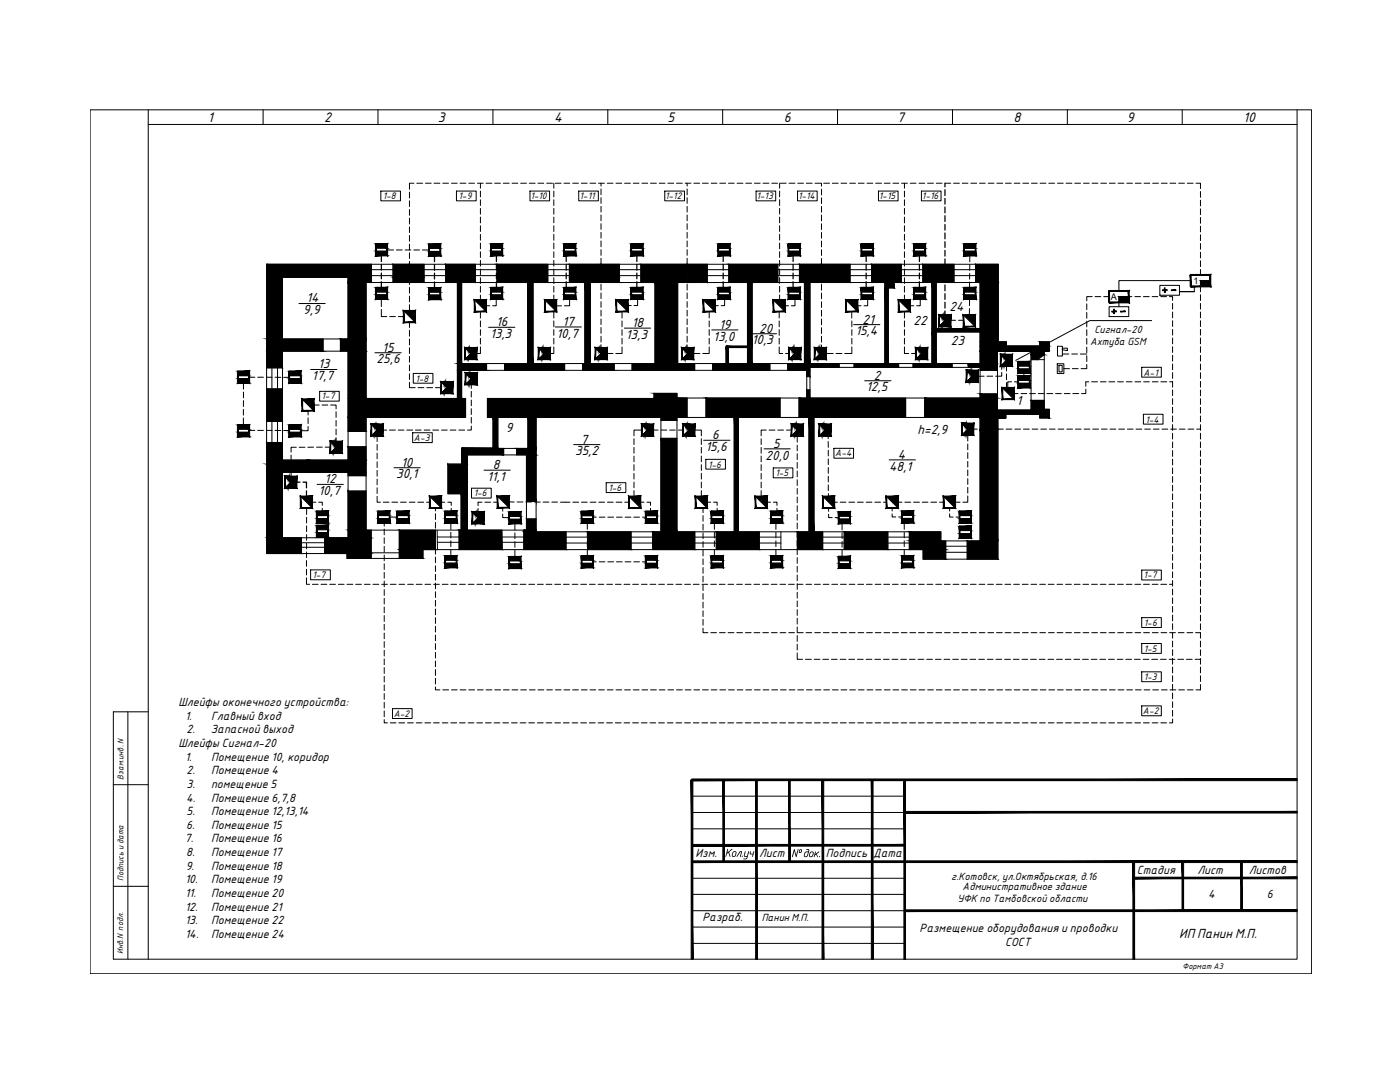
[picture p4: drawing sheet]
<svg xmlns="http://www.w3.org/2000/svg" width="279mm" height="216mm" viewBox="0 0 279 216" stroke-linecap="round" stroke-linejoin="round" font-family="sans-serif">
<defs><g id="words">
<g font-size="2.7">
<text x="41.5" y="24.4">1</text>
<text x="64.7" y="24.4">2</text>
<text x="87.3" y="24.3">3</text>
<text x="110.6" y="24.3">4</text>
<text x="133.2" y="24.3">5</text>
<text x="156.4" y="24.3">6</text>
<text x="179.1" y="24.3">7</text>
<text x="202.3" y="24.3">8</text>
<text x="224.9" y="24.3">9</text>
<text x="248.1" y="24.3">10</text>
</g>
<g font-size="2.5">
<text x="60.5" y="62.7">9,9</text>
<text x="61.1" y="60.4">14</text>
<text x="99" y="65.1">16</text>
<text x="112.3" y="65">17</text>
<text x="126.1" y="65.3">18</text>
<text x="143.5" y="65.6">19</text>
<text x="172.2" y="64.6">21</text>
<text x="182.3" y="64.9">22</text>
<text x="189.5" y="62.2">24</text>
<text x="76.3" y="70.2">15</text>
<text x="97.8" y="67.4">13,3</text>
<text x="111.1" y="67.4">10,7</text>
<text x="124.9" y="67.6">13,3</text>
<text x="142.4" y="68">13,0</text>
<text x="150" y="68.7">10,3</text>
<text x="151.5" y="66.4">20</text>
<text x="170.7" y="66.9">15,4</text>
<text x="189.8" y="68.8">23</text>
<text x="62.3" y="75.9">17,7</text>
<text x="63.5" y="73.5">13</text>
<text x="75.2" y="72.5">25,6</text>
<text x="174.4" y="75.8">2</text>
<text x="172.9" y="78.1">12,5</text>
<text x="202.9" y="80.8">1</text>
<text x="101" y="86.3">9</text>
<text x="115.9" y="88.5">7</text>
<text x="140.8" y="90">15,6</text>
<text x="142.1" y="87.6">6</text>
<text x="154.3" y="89.4">5</text>
<text x="183.1" y="86.5">h=2,9</text>
<text x="79.1" y="95.5">30,1</text>
<text x="80.1" y="93.1">10</text>
<text x="97.2" y="96">11,1</text>
<text x="98.3" y="93.6">8</text>
<text x="114.8" y="90.9">35,2</text>
<text x="152.8" y="91.7">20,0</text>
<text x="177.4" y="93.9">48,1</text>
<text x="179.2" y="91.6">4</text>
<text x="63.6" y="98.8">10,7</text>
<text x="64.8" y="96.4">12</text>
<text x="235.3" y="187.2">ИП Панин М.П.</text>
</g>
<g font-size="2.3">
<text x="35.6" y="140.9">Шлейфы оконечного устройства:</text>
<text x="36.9" y="143.6">1.</text>
<text x="42.1" y="143.6">Главный вход</text>
<text x="35.6" y="149">Шлейфы Сигнал-20</text>
<text x="37.2" y="146.3">2.</text>
<text x="42.1" y="146.3">Запасной выход</text>
<text x="36.9" y="151.8">1.</text>
<text x="37.2" y="154.5">2.</text>
<text x="42.1" y="151.8">Помещение 10, коридор</text>
<text x="42.1" y="154.5">Помещение 4</text>
<text x="37.1" y="159.9">4.</text>
<text x="37.2" y="157.2">3.</text>
<text x="42.1" y="157.2">помещение 5</text>
<text x="42.1" y="159.9">Помещение 6,7,8</text>
<text x="37.1" y="165.4">6.</text>
<text x="37.2" y="162.7">5.</text>
<text x="42.1" y="162.7">Помещение 12,13,14</text>
<text x="42.1" y="165.4">Помещение 15</text>
<text x="36.9" y="168.1">7.</text>
<text x="37.1" y="173.5">9.</text>
<text x="37.2" y="170.8">8.</text>
<text x="42.1" y="168.1">Помещение 16</text>
<text x="42.1" y="170.8">Помещение 17</text>
<text x="42.1" y="173.5">Помещение 18</text>
<text x="138.8" y="171">Изм.</text>
<text x="144.6" y="171">Кол.уч</text>
<text x="151.5" y="171">Лист</text>
<text x="157.9" y="171">№ док.</text>
<text x="164.8" y="171">Подпись</text>
<text x="174.2" y="170.9">Дата</text>
<text x="36.9" y="176.3">10.</text>
<text x="36.9" y="179">11.</text>
<text x="42.1" y="176.3">Помещение 19</text>
<text x="42.1" y="179">Помещение 20</text>
<text x="226.9" y="174.3">Стадия</text>
<text x="239" y="174.3">Лист</text>
<text x="241.1" y="179.3">4</text>
<text x="249.2" y="174.3">Листов</text>
<text x="252.8" y="179.3">6</text>
<text x="36.9" y="181.7">12.</text>
<text x="36.9" y="184.4">13.</text>
<text x="42.1" y="181.7">Помещение 21</text>
<text x="42.1" y="184.4">Помещение 22</text>
<text x="140.2" y="183.8">Разраб.</text>
<text x="36.9" y="187.1">14.</text>
<text x="42.1" y="187.1">Помещение 24</text>
<text x="183.5" y="186">Размещение оборудования и проводки</text>
<text x="200.6" y="188.7">СОСТ</text>
</g>
<g font-size="2">
<text x="217.5" y="68.8">Ахтуба GSM</text>
<text x="218.4" y="66.5">Сигнал-20</text>
<text x="189.8" y="175.6">г.Котовск, ул.Октябрьская, д.16</text>
<text x="192.1" y="177.6">Административное здание</text>
<text x="152" y="183.9">Панин М.П.</text>
<text x="191.1" y="180.1">УФК по Тамбовской области</text>
</g>
<g font-size="1.8">
<text x="76.4" y="39.8">1-8</text>
<text x="91.5" y="39.8">1-9</text>
<text x="105.9" y="39.8">1-10</text>
<text x="115.7" y="39.8">1-11</text>
<text x="132.8" y="39.8">1-12</text>
<text x="151" y="39.8">1-13</text>
<text x="159.3" y="39.8">1-14</text>
<text x="175.4" y="39.8">1-15</text>
<text x="184" y="39.8">1-16</text>
<text x="221.7" y="59.8">А</text>
<text x="238.2" y="56.6">1</text>
<text x="82.9" y="76.1">1-8</text>
<text x="228.2" y="74.9">А-1</text>
<text x="64.2" y="79.7">1-7</text>
<text x="82.6" y="88">А-3</text>
<text x="228.6" y="84.3">1-4</text>
<text x="141.3" y="93.3">1-6</text>
<text x="154.7" y="95">1-5</text>
<text x="166.7" y="91.1">А-4</text>
<text x="94.6" y="99.1">1-6</text>
<text x="121.4" y="97.9">1-6</text>
<text x="62.4" y="115.3">1-7</text>
<text x="228.2" y="115.4">1-7</text>
<text x="228.3" y="124.9">1-6</text>
<text x="228.3" y="130.1">1-5</text>
<text x="228.3" y="135.7">1-3</text>
<text x="78.6" y="143">А-2</text>
<text x="228.1" y="142.5">А-2</text>
</g>
<g font-size="1.6">
<text x="24.6" y="155.6" transform="rotate(-90 24.6 155.6)">Взам.инв. N</text>
<text x="24.6" y="175.8" transform="rotate(-90 24.6 175.8)">Подпись и дата</text>
<text x="24.6" y="190.4" transform="rotate(-90 24.6 190.4)">Инв.N подл.</text>
<text x="236" y="193.4">Формат А3</text>
</g>
</g></defs>
<!-- layer: DESC -->
<g fill="none" stroke="#000" stroke-width=".2">
<path d="M18 21.9h243.8v172.4h-243.8zM29.6 24.8h229.3v166.6h-236.3v-49.4h7M29.6 21.9v169.5M52.5 21.9v2.9M75.4 21.9v2.9M76 38.1h3.9v2h-3.9zM81.7 38.3v1.2M82.6 36.6h-.9v1.2M83.2 36.6h1.1M84.9 36.6h1.2M86.6 36.6h1.2M88.4 36.6h1.1"/>
<path d="M90.1 36.6h1.1M91.1 38.1h3.9v2h-3.9zM91.8 36.6h1.2M93.5 36.6h1.2M95.3 36.6h1.1M95.9 36.6v1M95.9 38.1v1.2M95.9 39.9v1.1M97 36.6h1.2M98.4 21.9v2.9M98.7 36.6h1.2M100.4 36.6h1.2"/>
<path d="M102.2 36.6h1.1M103.9 36.6h1.2M105.6 36.6h1.2M105.8 38.1h3.9v2h-3.9zM107.4 36.6h1.1M109.1 36.6h1.2M110.5 36.6v1M110.5 38.1v1.2M110.5 39.9v1.1M110.8 36.6h1.2M112.6 36.6h1.1M114.3 36.6h1.1"/>
<path d="M115.5 38.1h3.9v2h-3.9zM116 36.6h1.2M117.7 36.6h1.2M119.5 36.6h1.1M119.9 36.6v.5M119.9 37.7v1.2M119.9 39.4v1.2M121.2 36.6h1.1M121.3 21.9v2.9M122.9 36.6h1.2M124.6 36.6h1.2M126.4 36.6h1.1"/>
<path d="M128.1 36.6h1.2M129.8 36.6h1.2M131.6 36.6h1.1M132.7 38.1h3.9v2h-3.9zM133.3 36.6h1.1M135 36.6h1.2M136.8 36.6h1.1M137.1 36.6v.5M137.1 37.7v1.2M137.1 39.4v1.2M138.5 36.6h1.1M140.2 36.6h1.1"/>
<path d="M141.9 36.6h1.2M143.7 36.6h1.1M144.2 21.9v2.9M145.4 36.6h1.1M147.1 36.6h1.2M148.8 36.6h1.2M150.6 36.6h1.1M150.9 38.1h3.9v2h-3.9zM152.3 36.6h1.2M154 36.6h1.2M155.6 36.5v1.1M155.6 38.1v1.2"/>
<path d="M155.6 39.8v1.2M155.8 36.6h1.1M157.5 36.6h1.1M159.2 38.1h3.9v2h-3.9zM159.2 36.6h1.2M160.9 36.6h1.2M162.7 36.6h1.1M163.9 36.6v.6M163.9 37.7v1.2M163.9 39.5v1.1M164.4 36.6h1.1M166.1 36.6h1.2"/>
<path d="M167.1 21.9v2.9M167.8 36.6h1.2M169.6 36.6h1.1M171.3 36.6h1.2M173 36.6h1.2M174.8 36.6h1.1M175.3 38.1h3.9v2h-3.9zM176.5 36.6h1.1M178.2 36.6h1.2M179.9 36.6h1.2M180.5 36.6v1M180.5 38.1v1.2"/>
<path d="M180.5 39.9v1.1M181.7 36.6h1.1M183.4 36.6h1.1M183.9 38.1h3.9v2h-3.9zM185.1 36.6h1.2M186.9 36.6h1.1M188.6 36.6h1.1M190.1 21.9v2.9M190.3 36.6h1.2M192 36.6h1.2M193.8 36.6h1.1M195.5 36.6h1.1"/>
<path d="M197.2 36.6h1.2M198.9 36.6h1.2M200.7 36.6h1.1M202.4 36.6h1.2M204.1 36.6h1.2M205.9 36.6h1.1M207.6 36.6h1.1M209.3 36.6h1.2M211 36.6h1.2M212.8 36.6h1.1M213 21.9v2.9M214.5 36.6h1.1"/>
<path d="M216.2 36.6h1.2M217.9 36.6h1.2M219.7 36.6h1.1M221.4 36.6h1.2M223.1 36.6h1.2M224.9 36.6h1.1M226.6 36.6h1.1M228.3 36.6h1.2M230.1 36.6h1.1M231.8 36.6h1.1M233.5 36.6h1.1M235.2 36.6h1.2"/>
<path d="M235.9 21.9v2.9M237 36.6h1.1M238.7 36.6h.9v1M239.6 38.2v1.2M239.6 39.9v1.2M258.9 21.9v2.9M75 57.4h2.3v.9h-2.3zM75 58.8h2.3v.9h-2.3zM75 50.1h2.3v.9h-2.3zM76.1 59.8v1.4M77.3 49.9h1.2M79.1 49.9h1.2"/>
<path d="M80.8 49.9h1.2M81.7 40.1v1.1M81.7 41.8v1.2M81.7 43.5v1.2M81.7 45.3v1.1M81.7 47v1.1M81.7 48.7v1.2M81.7 50.4v1.2M81.7 52.2v1.1M81.7 53.9v1.1M81.7 55.6v1.2M81.7 57.3v1.2"/>
<path d="M81.7 59.1v1.1M82.6 49.9h1.1M84.3 49.9h1.3M85.6 57.4h2.3v.9h-2.3zM85.6 58.9h2.3v.8h-2.3zM85.6 48.7h2.3v.9h-2.3zM85.6 50.2h2.3v.8h-2.3zM95.9 41.6v1.1M95.9 43.3v1.2M95.9 45v1.2M95.9 46.8v1.1M95.9 48.5v1.1"/>
<path d="M95.9 50.2v1.2M95.9 52v1.1M95.9 53.7v1.1M95.9 55.4v1.2M95.9 57.1v1.2M95.9 58.9v1M98 57.4h2.3v.9h-2.3zM98 58.9h2.3v.8h-2.3zM98 48.7h2.3v.9h-2.3zM98 50.1h2.3v.9h-2.3zM99 59.8v1.2h-.7M110.5 41.6v1.1"/>
<path d="M110.5 43.3v1.2M110.5 45v1.2M110.5 46.8v1.1M110.5 48.5v1.1M110.5 50.2v1.2M110.5 52v1.1M110.5 53.7v1.1M110.5 55.4v1.2M110.5 57.1v1.2M110.5 58.9v1M112.6 57.4h2.3v.9h-2.3zM112.6 58.9h2.3v.8h-2.3z"/>
<path d="M112.6 48.7h2.3v.9h-2.3zM112.6 50.1h2.3v.9h-2.3zM113.7 59.9v1.1h-1.1M119.9 41.2v1.1M119.9 42.9v1.2M119.9 44.6v1.2M119.9 46.4v1.1M119.9 48.1v1.1M119.9 49.8v1.2M119.9 51.5v1.2M119.9 53.3v1.1M119.9 55v1.1"/>
<path d="M119.9 56.7v1.2M119.9 58.4v1.2M126 57.4h2.3v.9h-2.3zM126 58.9h2.3v.8h-2.3zM126 48.7h2.3v.9h-2.3zM126 50.1h2.3v.9h-2.3zM127.2 59.8v1.2h-.7M137.1 41.2v1.1M137.1 42.9v1.2M137.1 44.6v1.2M137.1 46.4v1.1M137.1 48.1v1.1"/>
<path d="M137.1 49.8v1.2M137.1 51.5v1.2M137.1 53.3v1.1M137.1 55v1.1M137.1 56.7v1.2M137.1 58.4v1.2M143.4 57.4h2.2v.9h-2.2zM143.4 58.9h2.2v.8h-2.2zM143.4 48.7h2.2v.9h-2.2zM143.4 50.1h2.2v.9h-2.2zM144.6 59.8v1.2h-.7M155.6 41.6v1.1"/>
<path d="M155.6 43.3v1.2M155.6 45v1.2M155.6 46.8v1.1M155.6 48.5v1.1M155.6 50.2v1.2M155.6 52v1.1M155.6 53.7v1.1M155.6 55.4v1.1M155.6 57.1v1.2M155.6 58.9v1M157.3 57.4h2.3v.9h-2.3zM157.3 58.9h2.3v.8h-2.3z"/>
<path d="M157.3 48.7h2.3v.9h-2.3zM157.3 50.1h2.3v.9h-2.3zM158.7 59.8v1.2h-.8M163.9 41.2v1.1M163.9 42.9v1.2M163.9 44.6v1.2M163.9 46.4v1.1M163.9 48.1v1.2M163.9 49.8v1.2M163.9 51.6v1.1M163.9 53.3v1.1M163.9 55v1.2"/>
<path d="M163.9 56.7v1.2M163.9 58.5v1.1M171.9 57.4h2.3v.9h-2.3zM171.9 58.9h2.3v.8h-2.3zM171.9 48.7h2.3v.9h-2.3zM171.9 50.1h2.3v.9h-2.3zM173.2 59.8v1.2h-.8M180.5 41.6v1.1M180.5 43.3v1.2M180.5 45v1.2M180.5 46.8v1.1M180.5 48.5v1.1"/>
<path d="M180.5 50.2v1.2M180.5 52v1.1M180.5 53.7v1.1M180.5 55.4v1.2M180.5 57.1v1.2M180.5 58.9v1M182.4 57.4h2.3v.9h-2.3zM182.4 58.9h2.3v.8h-2.3zM182.4 48.7h2.3v.9h-2.3zM182.4 50.1h2.3v.9h-2.3zM183.7 59.8v1.2h-.8M192.4 57.4h2.3v.9h-2.3z"/>
<path d="M192.4 58.9h2.3v.8h-2.3zM192.4 48.7h2.3v.9h-2.3zM192.4 50.1h2.3v.9h-2.3zM193.5 56.3v1.2M193.5 59.7v1.3M193.5 54.6v1.1M193.5 52.8v1.2M193.5 51v1.2M218 59.2h-1.1v.8M218.5 59.2h1.2M220.3 59.2h1.1M225.9 59.2h-2.6v1.1"/>
<path d="M226.5 59.2h1.1M228.2 59.2h1.2M229.9 59.2h1.2M231.5 56.9h3.9v2h-3.9zM231.6 59.2h1.2M233.4 59.2h.6v.8M237.6 56h-14.3v2M238.4 57.1v1.1M239.6 57.1h.1M239.6 41.7v1.1M239.6 43.4v1.2M239.6 45.1v1.2"/>
<path d="M239.6 46.8v1.2M239.6 48.6v1.1M239.6 50.3v1.2M239.6 52v1.2M239.6 53.8v1M239.6 57.1v1.1M239.6 58.8v1.2M241.5 56h-1.9v1.1M47.4 74.1h2.3v.9h-2.3zM47.4 75.6h2.3v.8h-2.3zM48.6 80v1.1M48.6 76.4v1.2"/>
<path d="M48.6 78.2v1.2M49.7 75.3h1.2M51.4 75.3h1.2M53.2 75.3h1.1M54.9 75.3h1.1M56.6 75.3h1.1M57.7 74.1h2.3v.9h-2.3zM57.7 75.6h2.3v.8h-2.3zM59.7 60.6h5.2M62 73.7h5.2M63.8 78.1h3.9v1.9h-3.9zM74.8 70.4h5.3"/>
<path d="M76.1 61.8v1.4h1.1M77.8 63.2h1.1M79.5 63.2h1.1M81.7 76.3v1.1h1.2M81.7 60.8v1.2M81.7 64.3v1M81.7 65.9v1.2M81.7 67.7v1.1M81.7 69.4v1.1M81.7 71.1v1.2M81.7 72.8v1.2M81.7 74.6v1.1"/>
<path d="M82.5 74.5h3.9v2h-3.9zM83.4 77.4h1.2M85.2 77.4h1.1M86.9 77.4h1.1M94.1 76.7v.8M94.1 78.1v1.1M94.1 79.8v1.2M95.9 69.2v1.3h-.8M95.9 62.2v1.3M95.9 64v1.2M95.9 65.8v1.1M95.9 67.5v1.2"/>
<path d="M97 61h.7M97.5 65.3h5.3M110.5 69.2v1.3h-.7M110.5 62.2v1.3M110.5 64v1.2M110.5 65.8v1.1M110.5 67.5v1.2M110.8 65.2h5.2M111 61h1.1M119.9 60.2v1.1M119.9 61.9v1.2M119.9 63.6v1.2"/>
<path d="M119.9 65.3v1.2M119.9 67.1v1.1M119.9 68.8v.6M121.1 70.5h1.2M124.1 69.2v1.3h-1.2M124.1 62.2v1.3M124.1 64v1.2M124.1 65.8v1.1M124.1 67.5v1.2M124.6 65.5h5.3M125.3 61h.7M137.1 60.2v1.1"/>
<path d="M137.1 61.9v1.2M137.1 63.6v1.2M137.1 65.3v1.2M137.1 67.1v1.1M137.1 68.8v.6M138.4 70.5h1.3M141.5 69.2v1.3h-1.3M141.5 62.2v1.3M141.5 64v1.2M141.5 65.8v1.1M141.5 67.5v1.2M142 65.8h5.3"/>
<path d="M142.7 61h.7M149.7 66.6h5.3M155.5 69.2v1.3h.7M155.5 62.2v1.3M155.5 64v1.2M155.5 65.8v1.1M155.5 67.5v1.2M156.6 61h.8M156.8 70.5h.7M163.9 60.2v1.1M163.9 61.9v1.2M163.9 63.7v1.1"/>
<path d="M163.9 65.4v1.1M163.9 67.1v1.2M163.9 68.8v.7M164.9 70.5h1.4M166.8 70.5h1.2M170 62.2v1.3M170 69.2v1.3h-1.4M170 64v1.2M170 65.8v1.1M170 67.5v1.2M170.4 64.8h5.2M171.1 61h.7"/>
<path d="M172.6 76h5.2M180.5 69.2v1.3h.8M180.5 62.2v1.3M180.5 64v1.2M180.5 65.8v1.1M180.5 67.5v1.2M181.6 61h.8M181.9 70.5h.9M189.7 63.9h1M191.3 63.9h1M193.5 61.6v1.3M196.4 75.1h-1.2"/>
<path d="M197 75.1h1.1M199.9 74.3v.8h-1.2M199.9 73v.7M200.9 73v1M200.9 74.6v1.2M200.9 76.3v1.1M201.9 76.2h-.8v1.2M202.3 78.5h.9M202.5 76.2h.7M203.2 75h2.3v.9h-2.3zM203.2 76.5h2.3v.8h-2.3zM203.2 72.2h2.3v.8h-2.3z"/>
<path d="M203.2 73.6h2.3v.9h-2.3zM203.8 78.5h1.1M204.3 74.5v.5M205.5 78.5h1.1M207.2 78.5h1.2M208.9 78.5h1.2M210.7 78.5h1.1M211 72.6h1.3v1.9h-1.3zM211 69.1h1v1.9h-1zM211.3 72.9h.7v1.3h-.7zM212 69.5h1v.5l-1-.2zM212 70.6h1.3"/>
<path d="M212.3 73.6h1.1M212.4 78.5h1.1M213.9 70.6h1.1M214 73.6h1.2M214.1 78.5h1.2M215.6 70.6h1.3M216.7 77.6v.9h-.8M216.9 72.7v.9h-1.2M216.9 60.6v1.2M216.9 62.3v1.2M216.9 64.1v1.1M216.9 65.8v1.2"/>
<path d="M216.9 67.5v1.2M216.9 69.3v1.1M216.9 71v1.1M217.3 76.2h-.6v.9M217.9 76.2h1.1M219.6 76.2h1.1M221.3 76.2h1.2M221.4 61.2h3.9v2h-3.9zM223 76.2h1.2M223.3 60.3h.1M223.3 60.3v.9M224.8 76.2h1.1"/>
<path d="M226.5 76.2h1.2M227.9 73.3h3.9v2h-3.9zM228.2 76.2h1.2M229.8 64h-12.3l-14.8 7.9M230 76.2h1.1M231.7 76.2h1.1M233.4 76.2h.6M234 60.5v1.2M234 62.3v1.1M234 64v1.1M234 65.7v1.2M234 67.4v1.2"/>
<path d="M234 69.2v1.1M234 70.9v1.2M234 72.6v1.2M234 74.4v1.1M234 76.1v1.1M234 77.8v1.2M234 79.6v1.1M239.6 60.5v1.2M239.6 62.3v1.1M239.6 64v1.2M239.6 65.7v1.2M239.6 67.4v1.2"/>
<path d="M239.6 69.2v1.1M239.6 70.9v1.2M239.6 72.6v1.2M239.6 74.4v1.1M239.6 76.1v1.1M239.6 77.8v1.2M239.6 79.6v1.1M47.4 86.3h2.3v.8h-2.3zM48.6 81.7v1.1M48.6 83.4v1.3M49.7 85.9h1.2M51.4 85.9h1.2"/>
<path d="M53.2 85.9h1.1M54.9 85.9h1.1M56.6 85.9h1.1M57.7 84.8h2.3v.9h-2.3zM57.7 86.3h2.3v.8h-2.3zM58.1 90.8v1.2M58.1 92.5v1.2M58.1 94.3v.9M59.1 89.2h-1v1M59.7 89.2h1.2M61.5 85.1v.8h-1.4M61.5 82v.8"/>
<path d="M61.5 83.4v1.1M62.6 89.2h-1.2M62.6 80.8h1.1M63.2 89.2h1.1M63.3 96.7h5.2M64.3 80.8h1.1M64.9 89.2h1M66 80.8h1.1v.8M67.1 82.2v1.1M67.1 83.9v1.1M67.1 85.6v1.2M67.1 87.3v.8"/>
<path d="M75.3 99v1.2h.6M75.3 87v1.1M75.3 88.7v1.1M75.3 90.4v1.2M75.3 92.1v1.2M75.3 93.9v1.1M75.3 95.6v1.1M75.3 97.3v1.2M76.4 85.8h.8M77.7 85.8h1.2M78.6 93.3h5.3M79.5 85.8h1.1"/>
<path d="M81.2 85.8h1.2M82.4 86.3h3.9v2h-3.9zM82.9 85.8h1.2M84.7 85.8h1.1M86.4 85.8h1.1M88.1 85.8h1.2M89.8 85.8h1.2M91.6 85.8h1.1M94.1 85v.8h-.8M94.1 81.5v1.2M94.1 83.3v1.1M94.1 97.4h3.9v2h-3.9z"/>
<path d="M96.6 93.8h5.2M114.5 88.7h5.2M121 96.3h3.9v2h-3.9zM126.5 87.6v1.1M126.5 89.3v1.1M126.5 91v1.1M126.5 92.7v1.2M126.5 94.5v1.1M126.5 96.2v1.1M126.5 97.9v1.2M128.1 85.8h-1.6v1.2M130.4 85.8h.9"/>
<path d="M131.9 85.8h1.2M133.6 85.8h1.2M135.4 85.8h.9M138.6 85.8h1.4v1.2M140 87.5v1.2M140 89.3v1.1M140 91v1.1M140 92.7v1.2M140 94.5v1.1M140 96.2v1.1M140 97.9v1.2M140.4 87.8h5.3"/>
<path d="M140.9 91.7h3.9v1.9h-3.9zM151.9 87.6v1.1M151.9 89.3v1.1M151.9 91v1.1M151.9 92.7v1.2M151.9 94.5v1.1M151.9 96.2v1.1M151.9 97.9v1.2M152.5 89.6h5.2M152.9 85.8h-1v1.2M153.5 85.8h1.2M154.3 93.4h3.9v1.9h-3.9z"/>
<path d="M155.2 85.8h1.2M157 85.8h1M159.1 87v1.2M159.1 88.8v1.2M159.1 90.5v1.2M159.1 92.3v1.1M159.1 94v1.2M159.1 95.7v1.2M159.1 97.5v1.1M159.1 99.2v1.1M165.3 87v.5M165.3 88.1v1.2"/>
<path d="M165.3 89.8v1.2M165.3 91.6v1.1M165.3 93.3v1.2M165.3 95v1.2M165.3 96.8v1.1M165.3 98.5v.6M166.4 89.5h3.9v1.9h-3.9zM177.5 91.8h5.2M193.1 99v1.2h-.9M193.1 86.8v1.2M193.1 88.6v1.2M193.1 90.3v1.2"/>
<path d="M193.1 92.1v1.1M193.1 93.8v1.1M193.1 95.5v1.2M193.1 97.2v1.2M194.3 85.6h.7M195.6 85.6h1.2M197.4 85.6h1.1M199.1 85.6h1.1M200.8 85.6h1.1M202.5 85.6h1.2M204.3 85.6h1.1M206 85.6h1.1"/>
<path d="M207.7 85.6h1.2M209.4 85.6h1.2M211.2 85.6h1.1M212.9 85.6h1.2M214.6 85.6h1.2M216.4 85.6h1.1M218.1 85.6h1.1M219.8 85.6h1.2M221.5 85.6h1.2M223.3 85.6h1.1M225 85.6h1.1M226.7 85.6h1.2"/>
<path d="M228.2 82.7h3.9v1.9h-3.9zM228.4 85.6h1.2M230.2 85.6h1.1M231.9 85.6h1.2M233.6 85.6h1.2M234 81.3v1.1M234 83v1.1M234 84.7v1.2M234 86.5v1.1M234 88.2v1.1M234 89.9v1.2M234 91.6v1.2"/>
<path d="M234 93.4v1.1M234 95.1v1.2M234 96.8v1.2M234 98.5v1.2M235.3 85.6h1.2M237.1 85.6h1.1M238.8 85.6h.8M239.6 81.3v1.1M239.6 83v1.1M239.6 84.7v1.2M239.6 86.5v1.1M239.6 88.2v1.1"/>
<path d="M239.6 89.9v1.2M239.6 91.6v1.2M239.6 93.4v1.1M239.6 95.1v1.2M239.6 96.8v1.2M239.6 98.6v1.1M61.2 115.3v1.3h.6M61.2 111.9v1.1M61.2 113.6v1.1M61.2 103.2v1.2M61.2 104.9v1.2M61.2 106.7v1.1"/>
<path d="M61.2 108.4v1.1M61.2 110.1v1.2M61.2 101.4v1.2M62 113.7h3.9v2h-3.9zM62.3 100.2h.7M62.3 116.6h1.2M63.2 102h2.3v.9h-2.3zM63.2 103.5h2.3v.8h-2.3zM63.2 106.3h2.3v.8h-2.3zM63.6 100.2h.7v.6M64.1 116.6h1.1M64.3 101.4v.7"/>
<path d="M65.8 116.6h1.1M67.5 116.6h1.2M69.3 116.6h1.1M71 116.6h1.1M72.7 116.6h1.2M74.4 116.6h1.2M75.5 102h2.2v.9h-2.2zM75.5 103.5h2.2v.8h-2.2zM76.2 116.6h1.1M76.5 100.2h1.1M76.7 104.3v.7M76.7 105.6v1.1"/>
<path d="M76.7 107.3v1.1M76.7 109v1.2M76.7 110.8v1.1M76.7 112.5v1.1M76.7 114.2v1.2M76.7 115.9v1.2M76.7 117.7v1.1M76.7 119.4v1.1M77.7 103.2h1.6M77.9 116.6h1.2M78.2 100.2h1.2M79.3 102h2.3v.9h-2.3z"/>
<path d="M79.3 103.5h2.3v.8h-2.3zM79.6 116.6h1.2M79.9 100.2h1.2M81.4 116.6h1.1M81.7 100.2h1.1M83.1 116.6h1.1M83.4 100.2h1.2M84.8 116.6h1.2M85.1 100.2h.7M86.5 116.6h1.2M86.9 101.4v.5M86.9 102.5v1.2"/>
<path d="M86.9 104.2v1.2M86.9 106v1.1M86.9 107.7v1.1M86.9 109.4v1.2M86.9 111.2v1.1M86.9 112.9v1.1M86.9 114.6v1.2M86.9 116.3v1.2M86.9 118.1v1.1M86.9 119.8v1.2M88 100.2h.8M88.3 116.6h1.1"/>
<path d="M88.8 102h2.3v.9h-2.3zM88.8 103.5h2.3v.8h-2.3zM88.8 112.4h2.3v.8h-2.3zM89.4 100.2h.7v.6M90 104.3v1.3M90 106.2v1.1M90 107.9v1.2M90 109.7v1.2M90 116.6h1.1M90.1 101.4v.7M91.7 116.6h1.2M93.4 116.6h1.2"/>
<path d="M95.2 116.6h1.1M95.4 101.5v.7M96.2 100.2h-.8v.7M96.8 100.2h1.1M96.9 116.6h1.2M98.5 100.2h.8M98.6 116.6h1.2M100.3 102.6v.7h1.3M100.3 101.3v.7M100.4 116.6h1.1M101.6 100.1l1 .1M101.6 102.2h2.3v.8h-2.3z"/>
<path d="M101.6 103.6h2.3v.9h-2.3zM101.6 112.5h2.3v.9h-2.3zM102.1 116.6h1.1M102.8 104.5v1.3M102.8 106.3v1.2M102.8 108.1v1.1M102.8 109.8v1.3M103.2 100.2h1.2M103.8 116.6h1.2M104.9 100.2h1.2M105.5 116.6h1.2M106.7 100.2h1.1"/>
<path d="M107.3 116.6h1.1M108.4 100.2h1.2M109 116.6h1.1M110.1 100.2h1.2M110.7 116.6h1.2M111.9 100.2h1.8M112.5 116.6h1.1M114.2 116.6h1.1M114.3 100.2h1.2M115.9 116.6h1.2M116 100.2h1.2M116.1 102.1h2.3v.8h-2.3z"/>
<path d="M116.1 103.5h2.3v.8h-2.3zM116.1 112.4h2.3v.8h-2.3zM117.2 104.3v1.3M117.2 106.2v1.2M117.2 107.9v1.2M117.2 109.7v1.3M117.6 116.6h1.2M117.8 100.2h1.1M118.4 103.2h.6M118.4 112.1h.6M119.4 116.6h1.1M119.5 100.2h1.2"/>
<path d="M119.6 103.2h1.1M119.6 112.1h1.1M121.1 116.6h1.2M121.2 100.2h1.2M121.3 103.2h1.2M121.3 112.1h1.2M122.8 116.6h1.2M123 100.2h1.1M123 103.2h1.2M123 112.1h1.2M124.5 116.6h1.2M124.7 100.2h.8"/>
<path d="M124.7 103.2h1.2M124.7 112.1h1.2M126.3 116.6h1.1M126.5 103.2h1.1M126.5 112.1h1.1M127.8 100.2h.7M128 116.6h1.2M128.2 103.2h.7M128.2 112.1h.7M128.9 102.1h2.2v.8h-2.2zM128.9 103.5h2.2v.8h-2.2zM128.9 112.4h2.2v.8h-2.2z"/>
<path d="M129.1 100.2h.7v.6M129.7 116.6h1.2M129.8 101.4v.7M131.5 116.6h1.1M133.2 116.6h1.1M134.9 116.6h1.2M136.6 116.6h1.2M138.4 116.6h1.1M140.1 116.6h1.1M140.3 101.4v.9M140.3 102.9v1.1M140.3 104.6v1.2"/>
<path d="M140.3 106.3v1.2M140.3 108.1v1.1M140.3 109.8v1.1M140.3 111.5v1.2M140.3 113.2v1.2M140.3 115v1.1M140.3 116.7v1.1M140.3 118.4v1.2M141.1 100.2h.7M141.8 116.6h1.2M142 102h2.3v.9h-2.3zM142 103.5h2.3v.8h-2.3z"/>
<path d="M142 112.4h2.3v.8h-2.3zM142.4 100.2h.7v.6M142.6 104.3v1.3M142.6 106.2v1.1M142.6 107.9v1.2M142.6 109.7v1.2M143.1 101.4v.7M143.5 116.6h1.2M145.3 116.6h1.1M147 116.6h1.2M148.7 116.6h1.2M150.5 116.6h1.1"/>
<path d="M152.2 116.6h1.1M153 100.2h.8M153.9 102h2.2v.9h-2.2zM153.9 103.5h2.2v.8h-2.2zM153.9 112.4h2.2v.8h-2.2zM153.9 116.6h1.2M154.3 100.2h.8v.6M154.8 104.3v1.3M154.8 106.2v1.1M154.8 107.9v1.2M154.8 109.7v1.2M155.1 101.4v.7"/>
<path d="M155.7 116.6h1.1M157.4 116.6h1.1M159.1 100.9v1.2M159.1 102.6v1.2M159.1 104.4v1.1M159.1 106.1v1.1M159.1 107.8v1.2M159.1 109.5v1.2M159.1 111.3v1.1M159.1 113v1.2M159.1 114.7v1.2M159.1 116.5v1.1"/>
<path d="M159.1 118.2v1.1M159.1 119.9v1.2M159.1 116.6h1.1M160.8 116.6h1.2M162.6 116.6h1.1M164.3 116.6h1.1M165.4 102.6v.7h.7M165.4 101.4v.6M166 116.6h1.2M166.5 100.2h.6M166.7 103.3h.7M167.4 102.1h2.3v.9h-2.3z"/>
<path d="M167.4 103.6h2.3v.8h-2.3zM167.4 112.5h2.3v.8h-2.3zM167.7 100.2h1.1M167.7 116.6h1.2M168.1 104.4v1.3M168.1 106.3v1.1M168.1 108v1.2M168.1 109.8v1.3M169.4 100.2h1.2M169.5 116.6h1.1M171.1 100.2h1.2M171.2 116.6h1.2"/>
<path d="M172.9 100.2h1.1M172.9 116.6h1.2M174.6 100.2h1.1M174.7 116.6h1.1M176.3 100.2h.6M176.4 116.6h1.1M178 102.5v.7h.8M178 101.4v.6M178.1 116.6h1.2M179.2 100.2h.8M179.3 103.2h.8M179.8 116.6h1.2"/>
<path d="M180 102h2.3v.9h-2.3zM180 103.4h2.3v.9h-2.3zM180 112.4h2.3v.8h-2.3zM180.5 104.3v1.3M180.5 106.2v1.1M180.5 107.9v1.2M180.5 109.6v1.3M180.6 100.2h1.2M181.6 116.6h1.1M182.3 100.2h1.2M183.3 116.6h1.1M184.1 100.2h1.1"/>
<path d="M185 116.6h1.2M185.8 100.2h1.1M186.7 116.6h1.2M187.5 100.2h.8M188.5 116.6h1.1M189.5 102.5v.7h.7M189.5 101.4v.6M190.2 116.6h1.2M190.6 100.2h1M190.8 103.2h.7M191.5 102h2.3v.9h-2.3zM191.5 103.5h2.3v.8h-2.3z"/>
<path d="M191.5 106.5h2.3v.8h-2.3zM191.9 116.6h1.2M193.7 116.6h1.1M195.4 116.6h1.1M197.1 116.6h1.2M198.8 116.6h1.2M200.6 116.6h1.1M202.3 116.6h1.1M204 116.6h1.2M205.8 116.6h1.1M207.5 116.6h1.1M209.2 116.6h1.2"/>
<path d="M210.9 116.6h1.2M212.7 116.6h1.1M214.4 116.6h1.2M216.1 116.6h1.2M217.8 116.6h1.2M219.6 116.6h1.1M221.3 116.6h1.2M223 116.6h1.2M224.8 116.6h1.1M226.5 116.6h1.1M227.9 113.8h3.9v1.9h-3.9zM228.2 116.6h1.2"/>
<path d="M229.9 116.6h1.2M231.7 116.6h1.1M233.4 116.6h.6M234 100.3v1.1M234 102v1.2M234 103.7v1.2M234 105.5v1.1M234 107.2v1.1M234 108.9v1.2M234 110.6v1.2M234 112.4v1.1M234 114.1v1.2"/>
<path d="M234 115.8v1.2M234 117.5v1.2M234 119.3v1.1M239.6 100.3v1.1M239.6 102v1.2M239.6 103.7v1.2M239.6 105.5v1.1M239.6 107.2v1.1M239.6 108.9v1.2M239.6 110.6v1.2M239.6 112.4v1.1M239.6 114.1v1.2"/>
<path d="M239.6 115.8v1.2M239.6 117.6v1.1M239.6 119.3v1.1M76.7 121.1v1.2M76.7 122.8v1.2M76.7 124.6v1.1M76.7 126.3v1.2M76.7 128v1.2M76.7 129.8v1.1M76.7 131.5v1.1M76.7 133.2v1.2M76.7 134.9v1.2"/>
<path d="M76.7 136.7v1.1M76.7 138.4v1.1M86.9 137.1v.6h.9M86.9 121.5v1.2M86.9 123.2v1.2M86.9 125v1.1M86.9 126.7v1.2M86.9 128.4v1.2M86.9 130.2v1.1M86.9 131.9v1.1M86.9 133.6v1.2M86.9 135.3v1.2"/>
<path d="M88.4 137.7h1.1M90.1 137.7h1.1M91.8 137.7h1.2M93.5 137.7h1.2M95.3 137.7h1.1M97 137.7h1.2M98.7 137.7h1.2M100.5 137.7h1.1M102.2 137.7h1.1M103.9 137.7h1.2M105.7 137.7h1.1M107.4 137.7h1.1"/>
<path d="M109.1 137.7h1.2M110.8 137.7h1.2M112.6 137.7h1.1M114.3 137.7h1.1M116 137.7h1.2M117.7 137.7h1.2M119.5 137.7h1.1M121.2 137.7h1.2M122.9 137.7h1.2M124.7 137.7h1.1M126.4 137.7h1.1M128.1 137.7h1.2"/>
<path d="M129.8 137.7h1.2M131.6 137.7h1.1M133.3 137.7h1.1M135 137.7h1.2M136.8 137.7h1.1M138.5 137.7h1.1M140.2 137.7h1.2M140.3 125.3v.9h1M140.3 120.1v1.2M140.3 121.9v1.1M140.3 123.6v1.2M141.9 126.2h1.1"/>
<path d="M141.9 137.7h1.2M143.6 126.2h1.1M143.7 137.7h1.1M145.3 126.2h1.2M145.4 137.7h1.2M147 126.2h1.2M147.1 137.7h1.2M148.8 126.2h1.1M148.8 137.7h1.2M150.5 126.2h1.2M150.6 137.7h1.1M152.2 126.2h1.2"/>
<path d="M152.3 137.7h1.2M153.9 126.2h1.2M154 137.7h1.2M155.7 126.2h1.1M155.8 137.7h1.1M157.4 126.2h1.2M157.5 137.7h1.1M159.1 130.3v1.3h1.1M159.1 121.6v1.2M159.1 123.4v1.1M159.1 125.1v1.1h1.2M159.1 126.8v1.2"/>
<path d="M159.1 128.6v1.1M159.2 137.7h1.2M160.8 131.6h1.1M160.9 126.2h1.1M160.9 137.7h1.2M162.5 131.6h1.1M162.6 126.2h1.1M162.7 137.7h1.1M164.2 131.6h1.2M164.3 126.2h1.2M164.4 137.7h1.1M165.9 131.6h1.2"/>
<path d="M166 126.2h1.2M166.1 137.7h1.2M167.7 131.6h1.1M167.8 126.2h1.1M167.8 137.7h1.2M169.4 131.6h1.2M169.5 126.2h1.2M169.6 137.7h1.1M171.1 131.6h1.2M171.2 126.2h1.2M171.3 137.7h1.2M172.9 131.6h1.1"/>
<path d="M172.9 126.2h1.2M173 137.7h1.2M174.6 131.6h1.1M174.7 126.2h1.1M174.8 137.7h1.1M176.3 131.6h1.2M176.4 126.2h1.2M176.5 137.7h1.1M178 131.6h1.2M178.1 126.2h1.2M178.2 137.7h1.2M179.8 131.6h1.1"/>
<path d="M179.9 126.2h1.1M180 137.7h1.1M181.5 131.6h1.1M181.6 126.2h1.1M181.7 137.7h1.1M183.2 131.6h1.2M183.3 126.2h1.2M183.4 137.7h1.1M184.9 131.6h1.2M185.1 126.2h1.1M185.1 137.7h1.2M186.7 131.6h1.1"/>
<path d="M186.8 126.2h1.1M186.9 137.7h1.1M188.4 131.6h1.2M188.5 126.2h1.1M188.6 137.7h1.1M190.1 131.6h1.2M190.2 126.2h1.2M190.3 137.7h1.2M191.8 131.6h1.2M192 126.2h1.1M192 137.7h1.2M193.6 131.6h1.1"/>
<path d="M193.7 126.2h1.1M193.8 137.7h1.1M195.3 131.6h1.2M195.4 126.2h1.2M195.5 137.7h1.2M197 131.6h1.2M197.1 126.2h1.2M197.2 137.7h1.2M198.8 131.6h1.1M198.9 126.2h1.1M199 137.7h1.1M200.5 131.6h1.1"/>
<path d="M200.6 126.2h1.2M200.7 137.7h1.1M202.2 131.6h1.2M202.3 126.2h1.2M202.4 137.7h1.2M204 131.6h1.1M204.1 126.2h1.1M204.1 137.7h1.2M205.7 131.6h1.1M205.8 126.2h1.1M205.9 137.7h1.1M207.4 131.6h1.2"/>
<path d="M207.5 126.2h1.2M207.6 137.7h1.1M209.1 131.6h1.2M209.2 126.2h1.2M209.3 137.7h1.2M210.9 131.6h1.1M211 126.2h1.1M211 137.7h1.2M212.6 131.6h1.1M212.7 126.2h1.1M212.8 137.7h1.1M214.3 131.6h1.2"/>
<path d="M214.4 126.2h1.2M214.5 137.7h1.2M216 131.6h1.2M216.1 126.2h1.2M216.2 137.7h1.2M217.8 131.6h1.1M217.9 126.2h1.1M218 137.7h1.1M219.5 131.6h1.2M219.6 126.2h1.2M219.7 137.7h1.1M221.2 131.6h1.2"/>
<path d="M221.3 126.2h1.2M221.4 137.7h1.2M223 131.6h1.1M223.1 126.2h1.1M223.1 137.7h1.2M224.7 131.6h1.1M224.8 126.2h1.1M224.9 137.7h1.1M226.4 131.6h1.2M226.5 126.2h1.2M226.6 137.7h1.1M227.9 134.1h3.9v1.9h-3.9z"/>
<path d="M227.9 128.4h3.9v2h-3.9zM227.9 123.2h3.9v2h-3.9zM228.1 131.6h1.2M228.2 126.2h1.2M228.3 137.7h1.2M229.9 131.6h1.1M230 126.2h1.1M230.1 137.7h1.1M231.6 131.6h1.1M231.7 126.2h1.1M231.8 137.7h1.1M233.3 131.6h1.2"/>
<path d="M233.4 126.2h1.2M233.5 137.7h1.2M234 121v1.2M234 122.7v1.2M234 124.5v1.1M234 126.2v1.1M234 127.9v1.2M234 129.7v1.1M234 131.4v1.1M234 133.1v1.2M234 134.8v1.2M234 136.6v1.1"/>
<path d="M234 138.3v1.1M235 131.6h1.2M235.2 126.2h1.1M235.2 137.7h1.2M236.8 131.6h1.1M236.9 126.2h1.1M237 137.7h1.1M238.5 131.6h1.1M238.6 126.2h1M239.6 136.6v1.1h-.9M239.6 121v1.2M239.6 122.8v1.1"/>
<path d="M239.6 124.5v1.1M239.6 126.2v1.1M239.6 127.9v1.2M239.6 129.7v1.1M239.6 131.4v1.1M239.6 133.1v1.2M239.6 134.8v1.2M22.6 156.6h7M25.5 142v49.4M76.7 143.6v.6h.6M76.7 140.1v1.2M76.7 141.8v1.2"/>
<path d="M77.9 144.2h1.1M78.3 141.4h3.9v2h-3.9zM79.6 144.2h1.2M81.3 144.2h1.2M83.1 144.2h1.1M84.8 144.2h1.2M86.5 144.2h1.2M88.3 144.2h1.1M90 144.2h1.1M91.7 144.2h1.2M93.4 144.2h1.2M95.2 144.2h1.1"/>
<path d="M96.9 144.2h1.1M98.6 144.2h1.2M100.3 144.2h1.2M102.1 144.2h1.1M103.8 144.2h1.2M105.5 144.2h1.2M107.2 144.2h1.2M109 144.2h1.1M110.7 144.2h1.2M112.4 144.2h1.2M114.2 144.2h1.1M115.9 144.2h1.1"/>
<path d="M117.6 144.2h1.2M119.4 144.2h1.1M121.1 144.2h1.1M122.8 144.2h1.2M124.5 144.2h1.2M126.3 144.2h1.1M128 144.2h1.1M129.7 144.2h1.2M131.4 144.2h1.2M133.2 144.2h1.1M134.9 144.2h1.2M136.6 144.2h1.2"/>
<path d="M138.1 158.9h42.4M138.4 144.2h1.1M140.1 144.2h1.1M141.8 144.2h1.2M143.5 144.2h1.2M145.3 144.2h1.1M147 144.2h1.1M148.7 144.2h1.2M150.4 144.2h1.2M152.2 144.2h1.1M153.9 144.2h1.2M155.6 144.2h1.2"/>
<path d="M157.4 144.2h1.1M159.1 144.2h1.1M160.8 144.2h1.2M162.6 144.2h1.1M164.3 144.2h1.1M166 144.2h1.1M167.7 144.2h1.2M169.5 144.2h1.1M171.2 144.2h1.1M172.9 144.2h1.2M174.6 144.2h1.2M176.4 144.2h1.1"/>
<path d="M178.1 144.2h1.2M179.8 144.2h1.2M181.5 144.2h1.2M183.3 144.2h1.1M185 144.2h1.2M186.7 144.2h1.2M188.5 144.2h1.1M190.2 144.2h1.1M191.9 144.2h1.2M193.6 144.2h1.2M195.4 144.2h1.1M197.1 144.2h1.2"/>
<path d="M198.8 144.2h1.2M200.5 144.2h1.2M202.3 144.2h1.1M204 144.2h1.2M205.7 144.2h1.2M207.5 144.2h1.1M209.2 144.2h1.1M210.9 144.2h1.2M212.7 144.2h1.1M214.4 144.2h1.1M216.1 144.2h1.1M217.8 144.2h1.2"/>
<path d="M219.6 144.2h1.1M221.3 144.2h1.1M223 144.2h1.2M224.7 144.2h1.2M226.5 144.2h1.1M227.9 140.9h3.9v1.9h-3.9zM228.2 144.2h1.2M229.9 144.2h1.2M231.7 144.2h1.1M234 143.5v.7h-.6M234 140v1.2M234 141.7v1.2"/>
<path d="M22.6 176.9h7M138.1 178.5h42.4M138.1 162.1h42.4M138.2 175.2h42.2M138.2 165.4h42.4M180.5 175.2h.1M138.1 188.2h42.4M138.1 185h42.4M138.1 181.7h42.4"/>
</g>
<g fill="#000" stroke="#000" stroke-width=".2">
<path d="M94.8 60h2.1l.1 2.1zM108.8 60h2.1l.1 2.1zM123.1 60h2.1v2.1zM140.5 60h2.1v2.1zM154.4 60h2.2v2.1zM168.9 60h2.2v2.1zM179.4 60h2.2v2.1zM60.4 79.7h2.1l.1 2.2zM80.6 62.1h2.2v2.1zM192.4 63h2.1v2.1zM200.1 77.5h2.2v2.1zM60.1 99.1h2.1v2.2z"/>
<path d="M85.8 99.1h2.2v2.2zM99.3 99.1h2.2v2.1zM125.6 99.1h2.1l.1 2.2zM138.9 99.1h2.1v2.2zM150.8 99.1h2.2v2.2zM164.3 99.1h2.1v2.2zM177 99.1h2.1v2.2zM188.4 99.1h2.2v2.2z"/>
<path d="M53.2 55.3l3.2 12.3v-12.3zM53.2 55.3l3.2 12.3h-3.2z"/>
<path d="M69.5 56.4l3.6 11.2v-11.2zM69.5 56.4l3.6 11.2h-3.6z"/>
<path d="M53.2 52.7l20.9 2.6v-2.6zM53.2 52.7l20.9 2.6h-20.9z"/>
<path d="M69.5 55.3l4.6 1.1v-1.1zM69.5 55.3l4.6 1.1h-4.6z"/>
<path d="M75 57.3v.2l2.4-.2zM75 57.5l2.4-.2-.2 .2zM77.4 57.3l-.2 .2 .2 2.3zM77.2 57.5l.2 2.3-.2-.2zM74.9 59.8h2.5l-.2-.2zM74.9 59.8l.2-.2h2.1zM74.9 57.4v2.4l.2-.2zM74.9 57.4h.2v2.2z"/>
<path d="M75 48.6v.2l2.4-.2zM75 48.8l2.4-.2-.2 .2zM77.4 48.6l-.2 .2 .2 2.3zM77.2 48.8l.2 2.3-.2-.2zM74.9 51.1h2.5l-.2-.2zM74.9 51.1l.2-.2h2.1zM74.9 48.7v2.4l.2-.2zM74.9 48.7h.2v2.2z"/>
<path d="M75 57.4l2.3 .9v-.9zM75 57.4l2.3 .9h-2.3z"/>
<path d="M75 58.8l2.3 .9v-.9zM75 58.8l2.3 .9h-2.3z"/>
<path d="M75 48.7l2.3 .8v-.8zM75 48.7l2.3 .8h-2.3z"/>
<path d="M75 50.1l2.3 .9v-.9zM75 50.1l2.3 .9h-2.3z"/>
<path d="M78.4 52.7l3.3 2.6v-2.6zM78.4 52.7l3.3 2.6h-3.3z"/>
<path d="M78.4 55.3l3.3 1.1v-1.1zM78.4 55.3l3.3 1.1h-3.3z"/>
<path d="M81.7 52.7l2.9 2.6v-2.6zM81.7 52.7l2.9 2.6h-2.9z"/>
<path d="M81.7 55.3l2.9 1.1v-1.1zM81.7 55.3l2.9 1.1h-2.9z"/>
<path d="M85.6 57.4v.1l2.4-.1zM85.6 57.5l2.4-.1-.2 .1zM88 57.4l-.2 .1 .2 2.3zM87.8 57.5l.2 2.3-.2-.1zM85.5 59.8h2.5l-.2-.1zM85.5 59.8l.2-.1h2.1zM85.5 57.4v2.4l.2-.1zM85.5 57.4h.2v2.3z"/>
<path d="M85.6 48.7v.1l2.4-.1zM85.6 48.8l2.4-.1-.2 .1zM88 48.7l-.2 .1 .2 2.3zM87.8 48.8l.2 2.3-.2-.1zM85.5 51.1h2.5l-.2-.1zM85.5 51.1l.2-.1h2.1zM85.5 48.7v2.4l.2-.1zM85.5 48.7h.2v2.3z"/>
<path d="M85.6 57.4l2.3 .9v-.9zM85.6 57.4l2.3 .9h-2.3z"/>
<path d="M85.6 58.9l2.3 .8v-.8zM85.6 58.9l2.3 .8h-2.3z"/>
<path d="M85.6 48.7l2.3 .9v-.9zM85.6 48.7l2.3 .9h-2.3z"/>
<path d="M85.6 50.2l2.3 .8v-.8zM85.6 50.2l2.3 .8h-2.3z"/>
<path d="M91.3 56.4l.8 16.1v-16.1zM91.3 56.4l.8 16.1h-.8z"/>
<path d="M94.7 59.8l.1 .2 2.3-.2zM94.8 60l2.3-.2-.2 .2zM97.1 59.8l-.2 .2 .2 2.2zM96.9 60l.2 2.2-.2-.1zM94.7 62.2h2.4l-.2-.1zM94.7 62.2l.1-.1h2.1zM94.7 59.8v2.4l.1-.1zM94.7 59.8l.1 .2v2.1z"/>
<path d="M88.9 52.7l6 3.7v-3.7zM88.9 52.7l6 3.7h-6z"/>
<path d="M98 57.3v.2l2.3-.2zM98 57.5l2.3-.2-.1 .2zM100.3 57.3l-.1 .2 .1 2.3zM100.2 57.5l.1 2.3-.1-.2zM97.9 59.8h2.4l-.1-.2zM97.9 59.8l.1-.2h2.2zM97.9 57.4v2.4l.1-.2zM97.9 57.4h.1v2.2z"/>
<path d="M98 48.6v.2l2.3-.2zM98 48.8l2.3-.2-.1 .2zM100.3 48.6l-.1 .2 .1 2.3zM100.2 48.8l.1 2.3-.1-.2zM97.9 51.1h2.4l-.1-.2zM97.9 51.1l.1-.2h2.2zM97.9 48.7v2.4l.1-.2zM97.9 48.7h.1v2.2z"/>
<path d="M98 57.4l2.3 .9v-.9zM98 57.4l2.3 .9h-2.3z"/>
<path d="M98 58.9l2.3 .8v-.8zM98 58.9l2.3 .8h-2.3z"/>
<path d="M98 48.7l2.3 .9v-.9zM98 48.7l2.3 .9h-2.3z"/>
<path d="M98 50.1l2.3 .9v-.9zM98 50.1l2.3 .9h-2.3z"/>
<path d="M105.3 56.4l1.1 16.1v-16.1zM105.3 56.4l1.1 16.1h-1.1z"/>
<path d="M108.7 59.8l.1 .2 2.3-.2zM108.8 60l2.3-.2-.2 .2zM111.1 59.8l-.2 .2 .2 2.2zM110.9 60l.2 2.2-.2-.1zM108.7 62.2h2.4l-.2-.1zM108.7 62.2l.1-.1h2.1zM108.7 59.8v2.4l.1-.1zM108.7 59.8l.1 .2v2.1z"/>
<path d="M99.2 52.7l10.1 3.7v-3.7zM99.2 52.7l10.1 3.7h-10.1z"/>
<path d="M112.6 57.3v.2l2.3-.2zM112.6 57.5l2.3-.2-.1 .2zM114.9 57.3l-.1 .2 .1 2.3zM114.8 57.5l.1 2.3-.1-.2zM112.5 59.8h2.4l-.1-.2zM112.5 59.8l.1-.2h2.2zM112.5 57.4v2.4l.1-.2zM112.5 57.4h.1v2.2z"/>
<path d="M112.6 48.6v.2l2.3-.2zM112.6 48.8l2.3-.2-.1 .2zM114.9 48.6l-.1 .2 .1 2.3zM114.8 48.8l.1 2.3-.1-.2zM112.5 51.1h2.4l-.1-.2zM112.5 51.1l.1-.2h2.2zM112.5 48.7v2.4l.1-.2zM112.5 48.7h.1v2.2z"/>
<path d="M112.6 57.4l2.3 .9v-.9zM112.6 57.4l2.3 .9h-2.3z"/>
<path d="M112.6 58.9l2.3 .8v-.8zM112.6 58.9l2.3 .8h-2.3z"/>
<path d="M112.6 48.7l2.3 .9v-.9zM112.6 48.7l2.3 .9h-2.3z"/>
<path d="M112.6 50.1l2.3 .9v-.9zM112.6 50.1l2.3 .9h-2.3z"/>
<path d="M116.7 56.4l1.1 16.1v-16.1zM116.7 56.4l1.1 16.1h-1.1z"/>
<path d="M113.6 52.7l6.3 2.6v-2.6zM113.6 52.7l6.3 2.6h-6.3z"/>
<path d="M113.6 55.3l6.3 1.1v-1.1zM113.6 55.3l6.3 1.1h-6.3z"/>
<path d="M122.9 59.8l.2 .2 2.3-.2zM123.1 60l2.3-.2-.2 .2zM125.4 59.8l-.2 .2 .2 2.2zM125.2 60l.2 2.2-.2-.1zM122.9 62.2h2.5l-.2-.1zM122.9 62.2l.2-.1h2.1zM122.9 59.8v2.4l.2-.1zM122.9 59.8l.2 .2v2.1z"/>
<path d="M119.9 52.7l3.7 2.6v-2.6zM119.9 52.7l3.7 2.6h-3.7z"/>
<path d="M119.9 55.3l3.7 1.1v-1.1zM119.9 55.3l3.7 1.1h-3.7z"/>
<path d="M126 57.3v.2l2.3-.2zM126 57.5l2.3-.2-.1 .2zM128.2 57.5l.1 2.3v-2.5zM128.2 57.5l.1 2.3-.1-.2zM125.9 59.8h2.4l-.1-.2zM125.9 59.8l.2-.2h2.1zM125.9 57.4v2.4l.2-.2zM125.9 57.4h.2v2.2z"/>
<path d="M126 48.6v.2l2.3-.2zM126 48.8l2.3-.2-.1 .2zM128.2 48.8l.1 2.3v-2.5zM128.2 48.8l.1 2.3-.1-.2zM125.9 51.1h2.4l-.1-.2zM125.9 51.1l.2-.2h2.1zM125.9 48.7v2.4l.2-.2zM125.9 48.7h.2v2.2z"/>
<path d="M126 57.4l2.3 .9v-.9zM126 57.4l2.3 .9h-2.3z"/>
<path d="M126 58.9l2.3 .8v-.8zM126 58.9l2.3 .8h-2.3z"/>
<path d="M126 48.7l2.3 .9v-.9zM126 48.7l2.3 .9h-2.3z"/>
<path d="M126 50.1l2.3 .9v-.9zM126 50.1l2.3 .9h-2.3z"/>
<path d="M130.7 56.4l4.5 16.1v-16.1zM130.7 56.4l4.5 16.1h-4.5z"/>
<path d="M127.9 52.7l9.2 3.7v-3.7zM127.9 52.7l9.2 3.7h-9.2z"/>
<path d="M140.3 59.8l.2 .2 2.3-.2zM140.5 60l2.3-.2-.2 .2zM142.6 60l.2 2.2v-2.4zM142.6 60l.2 2.2-.2-.1zM140.3 62.2h2.5l-.2-.1zM140.3 62.2l.2-.1h2.1zM140.3 59.8v2.4l.2-.1zM140.3 59.8l.2 .2v2.1z"/>
<path d="M137.1 52.7l4.1 3.7v-3.7zM137.1 52.7l4.1 3.7h-4.1z"/>
<path d="M143.4 57.3v.2l2.3-.2zM143.4 57.5l2.3-.2-.1 .2zM145.7 57.3l-.1 .2 .1 2.3zM145.6 57.5l.1 2.3-.1-.2zM143.3 59.8h2.4l-.1-.2zM143.4 59.6h2.2l-2.3 .2zM143.3 57.4v2.4l.1-.2zM143.3 57.4h.1v2.2z"/>
<path d="M143.4 48.6v.2l2.3-.2zM143.4 48.8l2.3-.2-.1 .2zM145.7 48.6l-.1 .2 .1 2.3zM145.6 48.8l.1 2.3-.1-.2zM143.3 51.1h2.4l-.1-.2zM143.3 51.1l.1-.2h2.2zM143.3 48.7v2.4l.1-.2zM143.3 48.7h.1v2.2z"/>
<path d="M143.4 57.4l2.2 .9v-.9zM143.4 57.4l2.2 .9h-2.2z"/>
<path d="M143.4 58.9l2.2 .8v-.8zM143.4 58.9l2.2 .8h-2.2z"/>
<path d="M143.4 48.7l2.2 .9v-.9zM143.4 48.7l2.2 .9h-2.2z"/>
<path d="M143.4 50.1l2.2 .9v-.9zM143.4 50.1l2.2 .9h-2.2z"/>
<path d="M149.2 56.4l.9 12.7v-12.7zM149.2 56.4l.9 12.7h-.9z"/>
<path d="M154.3 59.8l.1 .2 2.3-.2zM154.4 60l2.3-.2-.1 .2zM156.7 59.8l-.1 .2 .1 2.2zM156.6 60l.1 2.2-.1-.1zM154.3 62.2h2.4l-.1-.1zM154.3 62.2l.1-.1h2.2zM154.3 59.8v2.4l.1-.1zM154.3 59.8l.1 .2v2.1z"/>
<path d="M145.5 52.7l9.7 3.7v-3.7zM145.5 52.7l9.7 3.7h-9.7z"/>
<path d="M157.3 57.3v.2l2.4-.2zM157.3 57.5l2.4-.2-.1 .2zM159.6 57.5l.1 2.3v-2.5zM159.6 57.5l.1 2.3-.1-.2zM157.3 59.8h2.4l-.1-.2zM157.3 59.8l.1-.2h2.2zM157.3 57.4v2.4l.1-.2zM157.3 57.4h.1v2.2z"/>
<path d="M157.3 48.6v.2l2.4-.2zM157.3 48.8l2.4-.2-.1 .2zM159.6 48.8l.1 2.3v-2.5zM159.6 48.8l.1 2.3-.1-.2zM157.3 51.1h2.4l-.1-.2zM157.3 51.1l.1-.2h2.2zM157.3 48.7v2.4l.1-.2zM157.3 48.7h.1v2.2z"/>
<path d="M157.3 57.4l2.3 .9v-.9zM157.3 57.4l2.3 .9h-2.3z"/>
<path d="M157.3 58.9l2.3 .8v-.8zM157.3 58.9l2.3 .8h-2.3z"/>
<path d="M157.3 48.7l2.3 .9v-.9zM157.3 48.7l2.3 .9h-2.3z"/>
<path d="M157.3 50.1l2.3 .9v-.9zM157.3 50.1l2.3 .9h-2.3z"/>
<path d="M160.5 56.4l1.1 16.1v-16.1zM160.5 56.4l1.1 16.1h-1.1z"/>
<path d="M159.5 52.7l4.4 3.7v-3.7zM159.5 52.7l4.4 3.7h-4.4z"/>
<path d="M168.8 59.8l.1 .2 2.3-.2zM168.9 60l2.3-.2-.1 .2zM171.2 59.8l-.1 .2 .1 2.2zM171.1 60l.1 2.2-.1-.1zM168.8 62.2h2.4l-.1-.1zM168.8 62.2l.1-.1h2.2zM168.8 59.8v2.4l.1-.1zM168.8 59.8l.1 .2v2.1z"/>
<path d="M163.9 52.7l5.7 3.7v-3.7zM163.9 52.7l5.7 3.7h-5.7z"/>
<path d="M171.9 57.3v.2l2.4-.2zM171.9 57.5l2.4-.2-.2 .2zM174.3 57.3l-.2 .2 .2 2.3zM174.1 57.5l.2 2.3-.2-.2zM171.8 59.8h2.5l-.2-.2zM172 59.6h2.1l-2.3 .2zM171.8 57.4v2.4l.2-.2zM171.8 57.4h.2v2.2z"/>
<path d="M171.9 48.6v.2l2.4-.2zM171.9 48.8l2.4-.2-.2 .2zM174.3 48.6l-.2 .2 .2 2.3zM174.1 48.8l.2 2.3-.2-.2zM171.8 51.1h2.5l-.2-.2zM171.8 51.1l.2-.2h2.1zM171.8 48.7v2.4l.2-.2zM171.8 48.7h.2v2.2z"/>
<path d="M171.9 57.4l2.3 .9v-.9zM171.9 57.4l2.3 .9h-2.3z"/>
<path d="M171.9 58.9l2.3 .8v-.8zM171.9 58.9l2.3 .8h-2.3z"/>
<path d="M171.9 48.7l2.3 .9v-.9zM171.9 48.7l2.3 .9h-2.3z"/>
<path d="M171.9 50.1l2.3 .9v-.9zM171.9 50.1l2.3 .9h-2.3z"/>
<path d="M176.6 57.5l.7 15v-15zM176.6 57.5l.7 15h-.7z"/>
<path d="M176.6 56.4l1.9 1.1v-1.1zM176.6 56.4l1.9 1.1h-1.9z"/>
<path d="M179.3 59.8l.1 .2 2.3-.2zM179.4 60l2.3-.2-.1 .2zM181.7 59.8l-.1 .2 .1 2.2zM181.6 60l.1 2.2-.1-.1zM179.3 62.2h2.4l-.1-.1zM179.3 62.2l.1-.1h2.2zM179.3 59.8v2.4l.1-.1zM179.3 59.8l.1 .2v2.1z"/>
<path d="M173.9 52.7l6 3.7v-3.7zM173.9 52.7l6 3.7h-6z"/>
<path d="M182.4 57.3v.2l2.3-.2zM182.4 57.5l2.3-.2-.1 .2zM184.7 57.3l-.1 .2 .1 2.3zM184.6 57.5l.1 2.3-.1-.2zM182.3 59.8h2.4l-.1-.2zM182.4 59.6h2.2l-2.3 .2zM182.3 57.4v2.4l.1-.2zM182.3 57.4h.1v2.2z"/>
<path d="M182.4 48.6v.2l2.3-.2zM182.4 48.8l2.3-.2-.1 .2zM184.7 48.6l-.1 .2 .1 2.3zM184.6 48.8l.1 2.3-.1-.2zM182.3 51.1h2.4l-.1-.2zM182.3 51.1l.1-.2h2.2zM182.3 48.7v2.4l.1-.2zM182.3 48.7h.1v2.2z"/>
<path d="M182.4 57.4l2.3 .9v-.9zM182.4 57.4l2.3 .9h-2.3z"/>
<path d="M182.4 58.9l2.3 .8v-.8zM182.4 58.9l2.3 .8h-2.3z"/>
<path d="M182.4 48.7l2.3 .9v-.9zM182.4 48.7l2.3 .9h-2.3z"/>
<path d="M182.4 50.1l2.3 .9v-.9zM182.4 50.1l2.3 .9h-2.3z"/>
<path d="M186 56.4l.9 9.2v-9.2zM186 56.4l.9 9.2h-.9z"/>
<path d="M184.2 52.7l6.2 3.7v-3.7zM184.2 52.7l6.2 3.7h-6.2z"/>
<path d="M192.4 57.3v.2l2.4-.2zM192.4 57.5l2.4-.2-.2 .2zM194.8 57.3l-.2 .2 .2 2.3zM194.6 57.5l.2 2.3-.2-.2zM192.3 59.8h2.5l-.2-.2zM192.3 59.8l.2-.2h2.1zM192.3 57.4v2.4l.2-.2zM192.3 57.4h.2v2.2z"/>
<path d="M192.4 48.6v.2l2.4-.2zM192.4 48.8l2.4-.2-.2 .2zM194.8 48.6l-.2 .2 .2 2.3zM194.6 48.8l.2 2.3-.2-.2zM192.3 51.1h2.5l-.2-.2zM192.3 51.1l.2-.2h2.1zM192.3 48.7v2.4l.2-.2zM192.3 48.7h.2v2.2z"/>
<path d="M192.4 57.4l2.3 .9v-.9zM192.4 57.4l2.3 .9h-2.3z"/>
<path d="M192.4 58.9l2.3 .8v-.8zM192.4 58.9l2.3 .8h-2.3z"/>
<path d="M192.4 48.7l2.3 .9v-.9zM192.4 48.7l2.3 .9h-2.3z"/>
<path d="M192.4 50.1l2.3 .9v-.9zM192.4 50.1l2.3 .9h-2.3z"/>
<path d="M194.7 52.7l4.5 3.7v-3.7zM194.7 52.7l4.5 3.7h-4.5z"/>
<path d="M195.6 56.4l3.6 9.2v-9.2zM195.6 56.4l3.6 9.2h-3.6z"/>
<path d="M221.4 58v.2l4-.2zM221.4 58.2l4-.2-.2 .2zM225.4 58l-.2 .2 .2 2.2zM225.2 58.2l.2 2.2-.2-.2zM221.4 60.4h4l-.2-.2zM221.4 60.2h3.8l-3.8 .2z"/>
<path d="M221.2 58l.2 2.3v-2.3zM221.2 58l.2 2.3h-.2z"/>
<path d="M223.3 59.2l2 1.1v-1.1zM223.3 59.2l2 1.1h-2z"/>
<path d="M232 57.8v.2l.9-.2zM232 58l.9-.2v.2z"/>
<path d="M232.4 57.5l.1 .8v-.8zM232.4 57.5l.1 .8h-.1z"/>
<path d="M233.8 57.8v.2l.9-.2zM233.8 58l.9-.2v.2z"/>
<path d="M237.6 54.8v.2l4-.2zM237.6 55l4-.2-.2 .2zM241.6 54.8l-.2 .2 .2 2.2zM241.4 55l.2 2.2-.2-.1zM237.6 57.2h4l-.2-.1zM237.6 57.1h3.8l-3.8 .1z"/>
<path d="M237.5 54.8l.2 2.3v-2.3zM237.5 54.8l.2 2.3h-.2z"/>
<path d="M239.6 56l1.9 1.1v-1.1zM239.6 56l1.9 1.1h-1.9z"/>
<path d="M47.4 74v.2l2.4-.2zM47.4 74.2l2.4-.2-.1 .2zM49.8 74l-.1 .2 .1 2.3zM49.7 74.2l.1 2.3-.1-.2zM47.4 76.5h2.4l-.1-.2zM47.5 76.3h2.2l-2.3 .2zM47.4 74.1v2.4l.1-.2zM47.4 74.1h.1v2.2z"/>
<path d="M47.4 74.1l2.3 .9v-.9zM47.4 74.1l2.3 .9h-2.3z"/>
<path d="M47.4 75.6l2.3 .8v-.8zM47.4 75.6l2.3 .8h-2.3z"/>
<path d="M53.2 70.1l3.2 3.3v-3.3zM53.2 70.1l3.2 3.3h-3.2z"/>
<path d="M53.2 77.6l3.2 6.5v-6.5zM53.2 77.6l3.2 6.5h-3.2z"/>
<path d="M57.7 74v.2l2.4-.2zM57.7 74.2l2.4-.2-.2 .2zM60.1 74l-.2 .2 .2 2.3zM59.9 74.2l.2 2.3-.2-.2zM57.7 76.5h2.4l-.2-.2zM57.8 76.3h2.1l-2.2 .2zM57.7 74.1v2.4l.1-.2zM57.7 74.1h.1v2.2z"/>
<path d="M57.7 74.1l2.3 .9v-.9zM57.7 74.1l2.3 .9h-2.3z"/>
<path d="M57.7 75.6l2.3 .8v-.8zM57.7 75.6l2.3 .8h-2.3z"/>
<path d="M60.3 79.6l.1 .2 2.3-.2zM60.4 79.8l2.3-.2-.2 .2zM62.7 79.6l-.2 .2 .2 2.2zM62.5 79.8l.2 2.2-.2-.1zM60.3 82h2.4l-.2-.1zM60.3 82l.1-.1h2.1zM60.3 79.6v2.4l.1-.1zM60.3 79.6l.1 .2v2.1z"/>
<path d="M53.2 67.6l11.3 2.5v-2.5zM53.2 67.6l11.3 2.5h-11.3z"/>
<path d="M67.9 67.6l5.2 2.5v-2.5zM67.9 67.6l5.2 2.5h-5.2z"/>
<path d="M69.5 70.1l3.6 9.4v-9.4zM69.5 70.1l3.6 9.4h-3.6z"/>
<path d="M80.5 61.9l.2 .2 2.2-.2zM80.7 62.1l2.2-.2-.1 .2zM82.9 61.9l-.1 .2 .1 2.3zM82.8 62.1l.1 2.3-.1-.2zM80.5 64.4h2.4l-.1-.2zM80.5 64.4l.2-.2h2.1zM80.5 61.9v2.5l.2-.2zM80.5 61.9l.2 .2v2.1z"/>
<path d="M88.4 76.2h.1l-.1 .2zM88.5 76.2l-.1 .2h.1z"/>
<path d="M88.5 76.2h.2l-.2 .4zM88.7 76.2l-.2 .4h.2z"/>
<path d="M88.5 78.3v.1h-.1zM88.4 78.3v.1l.1-.1z"/>
<path d="M88.6 76.2h.2l-.2 .5zM88.8 76.2l-.2 .5h.2z"/>
<path d="M88.7 78.1v.3h-.2zM88.5 78.1v.3l.2-.3z"/>
<path d="M88.8 78v.5h-.2zM88.6 78v.5l.2-.5z"/>
<path d="M88.8 76.2h.1l-.1 .6zM88.9 76.2l-.1 .6h.1z"/>
<path d="M88.9 76.2h.2l-.2 .8zM89.1 76.2l-.2 .8h.2z"/>
<path d="M88.9 77.8v.6h-.1zM88.8 77.8v.6l.1-.6z"/>
<path d="M89.1 76.2h.1l-.1 .9zM89.2 76.2l-.1 .9h.1z"/>
<path d="M89.1 77.7v.7h-.2zM88.9 77.7v.7l.2-.7z"/>
<path d="M89.2 76.2h.2l-.2 2.2zM89.4 76.2l-.2 2.2h.2z"/>
<path d="M89.2 77.5v.9h-.1zM89.1 77.5v.9l.1-.9z"/>
<path d="M89.2 77.3l.1 .1-1.2 1zM88.1 78.4l.1 .1 1.1-1.1z"/>
<path d="M89.3 76.2h.2l-.2 2.2zM89.5 76.2l-.2 2.2h.2z"/>
<path d="M88.2 76.2l1.1 1.1-.1 .1zM88.2 76.2l-.1 .1 1.1 1.1z"/>
<path d="M89.5 76.2h.1l-.1 2.2zM89.6 76.2l-.1 2.2h.1z"/>
<path d="M89.6 76.2h.2l-.1 2.2zM89.8 76.2l-.1 2.2h.1z"/>
<path d="M89.8 76.2h.1l-.1 2.2zM89.9 76.2l-.1 2.2h.2z"/>
<path d="M90 76.2h.1l-.1 2.2zM90.1 76.2l-.1 2.2h.1z"/>
<path d="M90.1 76.2h.1l-.1 2.2zM90.2 76.2l-.1 2.2h.1z"/>
<path d="M90.4 76.1v2.5l-.1-.2zM90.2 76.3l.1 2.1 .1-2.3zM88 76.1h2.4l-.2 .2zM88 76.1l.1 .2h2.1zM88 76.1l.1 .2-.1 2.3zM88.1 76.3l-.1 2.3 .1-.2zM88 78.6l.1-.2 2.3 .2zM88.1 78.4l2.3 .2-.1-.2z"/>
<path d="M91.3 73.9l.8 5.6v-5.6zM91.3 73.9l.8 5.6h-.8z"/>
<path d="M69.5 79.5l23.4 3.8v-3.8zM69.5 79.5l23.4 3.8h-23.4z"/>
<path d="M93.1 69.5h.2l-.2 .1zM93.3 69.5l-.2 .1h.2z"/>
<path d="M93.2 74.5h.2l-.2 .1zM93.4 74.5l-.2 .1h.2z"/>
<path d="M93.3 69.5h.1l-.1 .3zM93.4 69.5l-.1 .3h.1z"/>
<path d="M93.3 71.5v.1h-.2zM93.1 71.5v.1l.2-.1z"/>
<path d="M93.4 74.5h.1l-.1 .3zM93.5 74.5l-.1 .3h.1z"/>
<path d="M93.2 76.7l.2-.2v.2zM93.2 76.5v.2l.2-.2z"/>
<path d="M93.4 69.5h.2l-.2 .4zM93.6 69.5l-.2 .4h.2z"/>
<path d="M93.4 71.3v.3h-.1zM93.3 71.3v.3l.1-.3z"/>
<path d="M93.5 74.5h.1l-.1 .4zM93.6 74.5l-.1 .4h.2z"/>
<path d="M93.5 76.3v.4h-.1zM93.4 76.3v.4l.1-.4z"/>
<path d="M93.5 69.4h.2l-.2 .6zM93.7 69.4l-.2 .6h.2z"/>
<path d="M93.6 71.2v.4h-.2zM93.4 71.2v.4l.2-.4z"/>
<path d="M93.6 74.5h.2l-.2 .6zM93.8 74.5l-.2 .6h.2z"/>
<path d="M93.7 76.2v.5h-.2zM93.5 76.2v.5l.2-.5z"/>
<path d="M93.7 69.5h.1l-.1 .7zM93.8 69.5l-.1 .7h.1z"/>
<path d="M93.7 71v.6h-.1zM93.5 71l.1 .6 .1-.6z"/>
<path d="M93.8 74.5h.1l-.1 .7zM93.9 74.5l-.1 .7h.1z"/>
<path d="M93.8 76v.7h-.2zM93.6 76v.7l.2-.7z"/>
<path d="M93.8 69.5h.2l-.2 .8zM94 69.5l-.2 .8h.2z"/>
<path d="M93.9 70.9v.7h-.2zM93.7 70.9v.7l.2-.7z"/>
<path d="M93.9 74.5h.2l-.2 .9zM94.1 74.5l-.2 .9h.2z"/>
<path d="M94 75.9v.8h-.2zM93.8 75.9v.8l.2-.8z"/>
<path d="M94 69.5h.1l-.1 2.1zM94.1 69.5l-.1 2.1h.1z"/>
<path d="M94 70.7v.9h-.2zM93.8 70.7v.9l.2-.9z"/>
<path d="M94 70.5l.1 .1-1.2 1zM92.9 71.6l.1 .1 1.1-1.1z"/>
<path d="M94.1 74.5h.1l-.1 2.1zM94.2 74.5l-.1 2.1h.1z"/>
<path d="M94.1 75.7v.9h-.2zM93.9 75.7v.9l.2-.9z"/>
<path d="M94.1 75.5l.1 .1-1.2 1zM93 76.6l.1 .1 1.1-1.1z"/>
<path d="M93 69.4l1.1 1.1-.1 .1zM93 69.4l-.1 .1 1.1 1.1z"/>
<path d="M94.1 69.5h.2l-.2 2.1zM94.3 69.5l-.2 2.1h.2z"/>
<path d="M94.2 74.5h.2l-.2 2.1zM94.4 74.5l-.2 2.1h.2z"/>
<path d="M93.1 74.4l1.1 1.1-.1 .1zM93.1 74.4l-.1 .1 1.1 1.1z"/>
<path d="M94.3 69.5h.1l-.1 2.1zM94.4 69.5l-.1 2.1h.1z"/>
<path d="M94.4 74.5h.1l-.1 2.1zM94.5 74.5l-.1 2.1h.1z"/>
<path d="M94.4 69.5l.2-.1-.2 2.2zM94.6 69.4l-.2 2.2h.2z"/>
<path d="M94.5 74.5h.2l-.2 2.1zM94.7 74.5l-.2 2.1h.2z"/>
<path d="M94.6 69.4h.1l-.1 2.2zM94.7 69.4l-.1 2.2h.1z"/>
<path d="M94.7 74.5h.1l-.1 2.1zM94.8 74.5l-.1 2.1h.1z"/>
<path d="M94.7 69.4h.2l-.2 2.2zM94.9 69.4l-.2 2.2h.2z"/>
<path d="M94.8 74.5h.2l-.2 2.1zM95 74.5l-.2 2.1h.2z"/>
<path d="M94.9 69.4h.1l-.1 2.2zM95 69.4l-.1 2.2h.1z"/>
<path d="M94.9 74.5h.2l-.1 2.1zM95.1 74.5l-.1 2.1h.1z"/>
<path d="M95.2 69.3v2.5l-.2-.2zM95.2 69.3l-.2 .2v2.1zM92.7 69.3h2.5l-.2 .2zM92.7 69.3l.2 .2h2.1zM92.7 69.3l.2 .2-.2 2.3zM92.9 69.5l-.2 2.3 .2-.2zM92.7 71.8l.2-.2 2.3 .2zM92.9 71.6l2.3 .2-.2-.2z"/>
<path d="M95.3 74.3v2.5l-.2-.2zM95.3 74.3l-.2 .2v2.1zM92.8 74.3h2.5l-.2 .2zM92.8 74.3l.2 .2h2.1zM92.8 74.3l.2 .2-.2 2.3zM93 74.5l-.2 2.3 .2-.2zM92.8 76.8l.2-.2 2.3 .2zM93 76.6l2.3 .2-.2-.2z"/>
<path d="M91.3 72.5l5.8 1.4v-1.4zM91.3 72.5l5.8 1.4h-5.8z"/>
<path d="M107.8 69.5h.1l-.1 .1zM107.9 69.5l-.1 .1h.1z"/>
<path d="M107.9 71.5v.1h-.1zM107.8 71.5v.1l.1-.1z"/>
<path d="M107.9 69.5h.2l-.2 .3zM108.1 69.5l-.2 .3h.2z"/>
<path d="M108.1 69.5h.1l-.1 .4zM108.2 69.5l-.1 .4h.1z"/>
<path d="M108.1 71.3v.3h-.2zM107.9 71.3v.3l.2-.3z"/>
<path d="M108.2 69.4h.2l-.2 .6zM108.4 69.4l-.2 .6h.2z"/>
<path d="M108.2 71.2v.4h-.1zM108.1 71.2v.4l.1-.4z"/>
<path d="M108.3 69.5h.2l-.1 .7zM108.5 69.5l-.1 .7h.1z"/>
<path d="M108.4 71v.6h-.2zM108.2 71v.6l.2-.6z"/>
<path d="M108.5 70.9v.7h-.1zM108.4 70.9v.7l.1-.7z"/>
<path d="M108.5 69.5h.2l-.2 .8zM108.7 69.5l-.2 .8h.2z"/>
<path d="M108.6 69.5h.2l-.2 2.1zM108.8 69.5l-.2 2.1h.2z"/>
<path d="M108.7 70.7v.9h-.2zM108.5 70.7v.9l.2-.9z"/>
<path d="M108.7 70.5l.1 .1-1.2 1zM107.6 71.6l.1 .1 1.1-1.1z"/>
<path d="M108.8 69.5h.1l-.1 2.1zM108.9 69.5l-.1 2.1h.1z"/>
<path d="M107.7 69.4l1.1 1.1-.1 .1zM107.6 69.5l1.1 1.1-1-1.2z"/>
<path d="M108.9 69.5h.2l-.2 2.1zM109.1 69.5l-.2 2.1h.2z"/>
<path d="M109.1 69.5l.1-.1-.1 2.2zM109.2 69.4l-.1 2.2h.1z"/>
<path d="M109.2 69.4h.2l-.2 2.2zM109.4 69.4l-.2 2.2h.2z"/>
<path d="M109.4 69.4h.1l-.1 2.2zM109.5 69.4l-.1 2.2h.2z"/>
<path d="M109.5 69.4h.2l-.1 2.2zM109.7 69.4l-.1 2.2h.1z"/>
<path d="M109.8 69.3v2.5l-.1-.2zM109.8 69.3l-.1 .2v2.1zM107.4 69.3h2.4l-.1 .2zM107.4 69.3l.2 .2h2.1zM107.4 69.3l.2 .2-.2 2.3zM107.6 69.5l-.2 2.3 .2-.2zM107.4 71.8l.2-.2 2.2 .2zM107.6 71.6l2.2 .2-.1-.2z"/>
<path d="M100.7 72.5l12 1.4v-1.4zM100.7 72.5l12 1.4h-12z"/>
<path d="M119.1 69.5h.2l-.2 .1zM119.3 69.5l-.2 .1h.2z"/>
<path d="M119.3 71.5v.1h-.2zM119.1 71.5v.1l.2-.1z"/>
<path d="M119.3 69.5h.1l-.1 .3zM119.4 69.5l-.1 .3h.1z"/>
<path d="M119.4 69.5h.2l-.2 .4zM119.6 69.5l-.2 .4h.2z"/>
<path d="M119.4 71.3v.3h-.1zM119.3 71.3v.3l.1-.3z"/>
<path d="M119.6 71.2v.4h-.2zM119.4 71.2v.4l.2-.4z"/>
<path d="M119.6 69.4h.1l-.1 .6zM119.7 69.4l-.1 .6h.1z"/>
<path d="M119.7 69.5h.1l-.1 .7zM119.8 69.5l-.1 .7h.1z"/>
<path d="M119.7 71v.6h-.1zM119.6 71v.6l.1-.6z"/>
<path d="M119.8 69.5h.2l-.2 .8zM120 69.5l-.2 .8h.2z"/>
<path d="M119.9 70.9v.7h-.2zM119.7 70.9v.7l.2-.7z"/>
<path d="M120 69.5h.1l-.1 2.1zM120.1 69.5l-.1 2.1h.1z"/>
<path d="M120 70.7v.9h-.1zM119.8 70.7l.1 .9 .1-.9z"/>
<path d="M120 70.5l.1 .1-1.2 1zM118.9 71.6l.1 .1 1.1-1.1z"/>
<path d="M120.1 69.5h.2l-.2 2.1zM120.3 69.5l-.2 2.1h.2z"/>
<path d="M119 69.4l1.1 1.1-.1 .1zM118.9 69.5l1.1 1.1-1-1.2z"/>
<path d="M120.3 69.5h.1l-.1 2.1zM120.4 69.5l-.1 2.1h.1z"/>
<path d="M120.4 69.5l.2-.1-.2 2.2zM120.6 69.4l-.2 2.2h.2z"/>
<path d="M120.6 69.4h.1l-.1 2.2zM120.7 69.4l-.1 2.2h.1z"/>
<path d="M120.7 69.4h.2l-.2 2.2zM120.9 69.4l-.2 2.2h.2z"/>
<path d="M120.9 69.4h.1l-.1 2.2zM121 69.4l-.1 2.2h.1z"/>
<path d="M121.2 69.3v2.5l-.2-.2zM121.2 69.3l-.2 .2v2.1zM118.8 69.3h2.4l-.2 .2zM118.8 69.3l.1 .2h2.1zM118.8 69.3l.1 .2-.1 2.3zM118.9 69.5l-.1 2.3 .1-.2zM118.8 71.8l.1-.2 2.3 .2zM118.9 71.6l2.3 .2-.2-.2z"/>
<path d="M116.3 72.5l6.3 1.4v-1.4zM116.3 72.5l6.3 1.4h-6.3z"/>
<path d="M130.5 78.5l4.6 .9v-.9zM130.5 78.5l4.6 .9h-4.6z"/>
<path d="M136.4 69.5h.2l-.2 .1zM136.6 69.5l-.2 .1h.2z"/>
<path d="M136.5 69.5h.2l-.2 .3zM136.7 69.5l-.2 .3h.2z"/>
<path d="M136.6 71.5v.1h-.2zM136.4 71.5v.1l.2-.1z"/>
<path d="M136.7 69.5h.1l-.1 .4zM136.8 69.5l-.1 .4h.1z"/>
<path d="M136.7 71.3v.3h-.2zM136.5 71.3v.3l.2-.3z"/>
<path d="M136.8 69.4h.2l-.2 .6zM137 69.4l-.2 .6h.2z"/>
<path d="M136.8 71.2v.4h-.1zM136.7 71.2v.4l.1-.4z"/>
<path d="M137 69.5h.1l-.1 .7zM137.1 69.5l-.1 .7h.1z"/>
<path d="M137 71v.6h-.2zM136.8 71v.6l.2-.6z"/>
<path d="M130.5 79.4l6.6 .1zM130.5 79.4l6.6 .1z"/>
<path d="M97.3 79.5l39.8 3.8v-3.8zM97.3 79.5l39.8 3.8h-39.8z"/>
<path d="M137.1 69.5h.2l-.2 .8zM137.3 69.5l-.2 .8h.2z"/>
<path d="M137.1 70.9v.7h-.1zM137 70.9v.7l.1-.7z"/>
<path d="M137.2 69.5h.2l-.1 2.1zM137.4 69.5l-.1 2.1h.1z"/>
<path d="M137.3 70.7v.9h-.2zM137.1 70.7v.9l.2-.9z"/>
<path d="M137.3 70.5l.1 .1-1.2 1zM136.2 71.6l.1 .1 1.1-1.1z"/>
<path d="M137.4 69.5h.1l-.1 2.1zM137.5 69.5l-.1 2.1h.1z"/>
<path d="M136.3 69.4l1.1 1.1-.1 .1zM136.2 69.5l1.1 1.1-1-1.2z"/>
<path d="M137.5 69.5h.2l-.2 2.1zM137.7 69.5l-.2 2.1h.2z"/>
<path d="M137.7 69.5l.2-.1-.2 2.2zM137.9 69.4l-.2 2.2h.2z"/>
<path d="M137.8 69.4h.2l-.2 2.2zM138 69.4l-.2 2.2h.2z"/>
<path d="M138 69.4h.1l-.1 2.2zM138.1 69.4l-.1 2.2h.1z"/>
<path d="M138.1 69.4h.2l-.2 2.2zM138.3 69.4l-.2 2.2h.2z"/>
<path d="M138.5 69.3v2.5l-.2-.2zM138.3 69.5v2.1l.2-2.3zM136 69.3h2.5l-.2 .2zM136 69.3l.2 .2h2.1zM136 69.3l.2 .2-.2 2.3zM136.2 69.5l-.2 2.3 .2-.2zM136 71.8l.2-.2 2.3 .2zM136.2 71.6l2.3 .2-.2-.2z"/>
<path d="M126.1 72.5l12.5 1.4v-1.4zM126.1 72.5l12.5 1.4h-12.5z"/>
<path d="M144.9 69.3l.5 3.2v-3.2zM144.9 69.3l.5 3.2h-.5z"/>
<path d="M144.9 69.1l5.2 .2v-.2zM144.9 69.1l5.2 .2h-5.2z"/>
<path d="M149.2 69.3l.9 3.2v-3.2zM149.2 69.3l.9 3.2h-.9z"/>
<path d="M142.2 72.5l11.4 1.4v-1.4zM142.2 72.5l11.4 1.4h-11.4z"/>
<path d="M140.9 79.4l14.8 3.9v-3.9zM140.9 79.4l14.8 3.9h-14.8z"/>
<path d="M157.8 69.5h.1l-.1 .1zM157.9 69.5l-.1 .1h.1z"/>
<path d="M157.9 71.5v.1h-.1zM157.8 71.5v.1l.1-.1z"/>
<path d="M157.9 69.5h.2l-.2 .3zM158.1 69.5l-.2 .3h.2z"/>
<path d="M158.1 69.5h.1l-.1 .4zM158.2 69.5l-.1 .4h.1z"/>
<path d="M158.1 71.3v.3h-.2zM157.9 71.3v.3l.2-.3z"/>
<path d="M158.2 71.2v.4h-.1zM158.1 71.2v.4l.1-.4z"/>
<path d="M158.2 69.4h.2l-.2 .6zM158.4 69.4l-.2 .6h.2z"/>
<path d="M158.3 69.5h.2l-.2 .7zM158.5 69.5l-.2 .7h.2z"/>
<path d="M158.4 71v.6h-.2zM158.2 71v.6l.2-.6z"/>
<path d="M158.5 69.5h.2l-.2 .8zM158.7 69.5l-.2 .8h.2z"/>
<path d="M158.5 70.9v.7h-.1zM158.4 70.9v.7l.1-.7z"/>
<path d="M158.6 69.5h.2l-.2 2.1zM158.8 69.5l-.2 2.1h.2z"/>
<path d="M158.7 70.7v.9h-.2zM158.5 70.7v.9l.2-.9z"/>
<path d="M158.7 70.5l.1 .1-1.2 1zM157.6 71.6l.1 .1 1.1-1.1z"/>
<path d="M158.8 69.5h.1l-.1 2.1zM158.9 69.5l-.1 2.1h.1z"/>
<path d="M157.7 69.4l1.1 1.1-.1 .1zM157.6 69.5l1.1 1.1-1-1.2z"/>
<path d="M158.9 69.5h.2l-.2 2.1zM159.1 69.5l-.2 2.1h.2z"/>
<path d="M159.1 69.5l.1-.1-.1 2.2zM159.2 69.4l-.1 2.2h.1z"/>
<path d="M159.2 69.4h.2l-.2 2.2zM159.4 69.4l-.2 2.2h.2z"/>
<path d="M159.4 69.4h.1l-.1 2.2zM159.5 69.4l-.1 2.2h.1z"/>
<path d="M159.5 69.4h.2l-.2 2.2zM159.7 69.4l-.2 2.2h.2z"/>
<path d="M159.8 69.3v2.5l-.1-.2zM159.8 69.3l-.1 .2v2.1zM157.4 69.3h2.4l-.1 .2zM157.4 69.3l.2 .2h2.1zM157.4 69.3l.2 .2-.2 2.3zM157.6 69.5l-.2 2.3 .2-.2zM157.4 71.8l.2-.2 2.2 .2zM157.6 71.6l2.2 .2-.1-.2z"/>
<path d="M157.2 73.3l4.4 .6v-.6zM157.2 73.3l4.4 .6h-4.4z"/>
<path d="M161 73.9l.6 1.2v-1.2zM161 73.9l.6 1.2h-.6z"/>
<path d="M161 77.8l.6 1.6v-1.6zM161 77.8l.6 1.6h-.6z"/>
<path d="M162.9 69.5h.1l-.1 .1zM163 69.5l-.1 .1h.1z"/>
<path d="M163 71.5v.1h-.1zM162.9 71.5v.1l.1-.1z"/>
<path d="M163 69.5h.2l-.2 .3zM163.2 69.5l-.2 .3h.2z"/>
<path d="M163.2 69.5h.1l-.1 .4zM163.3 69.5l-.1 .4h.1z"/>
<path d="M163.2 71.3v.3h-.2zM163 71.3v.3l.2-.3z"/>
<path d="M163.3 71.2v.4h-.1zM163.2 71.2v.4l.1-.4z"/>
<path d="M163.3 69.4h.2l-.2 .6zM163.5 69.4l-.2 .6h.2z"/>
<path d="M163.4 69.5h.2l-.2 .7zM163.6 69.5l-.2 .7h.2z"/>
<path d="M163.5 71v.6h-.2zM163.3 71v.6l.2-.6z"/>
<path d="M163.6 70.9v.7h-.1zM163.5 70.9v.7l.1-.7z"/>
<path d="M163.6 69.5h.2l-.2 .8zM163.8 69.5l-.2 .8h.2z"/>
<path d="M163.7 69.5h.2l-.2 2.1zM163.9 69.5l-.2 2.1h.2z"/>
<path d="M163.8 70.7v.9h-.2zM163.6 70.7v.9l.2-.9z"/>
<path d="M163.8 70.5l.1 .1-1.2 1zM162.7 71.6l.1 .1 1.1-1.1z"/>
<path d="M163.9 69.5h.1l-.1 2.1zM164 69.5l-.1 2.1h.1z"/>
<path d="M162.8 69.4l1.1 1.1-.1 .1zM162.8 69.4l-.1 .1 1.1 1.1z"/>
<path d="M164 69.5h.2l-.2 2.1zM164.2 69.5l-.2 2.1h.2z"/>
<path d="M164.2 69.5l.1-.1-.1 2.2zM164.3 69.4l-.1 2.2h.1z"/>
<path d="M164.3 69.4h.2l-.2 2.2zM164.5 69.4l-.2 2.2h.2z"/>
<path d="M164.5 69.4h.1l-.1 2.2zM164.6 69.4l-.1 2.2h.1z"/>
<path d="M164.6 69.4h.2l-.2 2.2zM164.8 69.4l-.2 2.2h.2z"/>
<path d="M164.9 69.3v2.5l-.1-.2zM164.9 69.3l-.1 .2v2.1zM162.5 69.3h2.4l-.1 .2zM162.5 69.3l.2 .2h2.1zM162.5 69.3l.2 .2-.2 2.3zM162.7 69.5l-.2 2.3 .2-.2zM162.5 71.8l.2-.2 2.2 .2zM162.7 71.6l2.2 .2-.1-.2z"/>
<path d="M157.2 72.5l10.3 .8v-.8zM157.2 72.5l10.3 .8h-10.3z"/>
<path d="M170.4 72.5l8.9 .8v-.8zM170.4 72.5l8.9 .8h-8.9z"/>
<path d="M159.5 79.4l21.2 3.9v-3.9zM159.5 79.4l21.2 3.9h-21.2z"/>
<path d="M183.1 69.5h.1l-.1 .1zM183.2 69.5l-.1 .1h.1z"/>
<path d="M183.2 69.5h.2l-.2 .3zM183.4 69.5l-.2 .3h.2z"/>
<path d="M183.2 71.5v.1h-.1zM183.1 71.5v.1l.1-.1z"/>
<path d="M183.4 69.5h.1l-.1 .4zM183.5 69.5l-.1 .4h.1z"/>
<path d="M183.4 71.3v.3h-.2zM183.2 71.3v.3l.2-.3z"/>
<path d="M183.5 69.4h.2l-.2 .6zM183.7 69.4l-.2 .6h.2z"/>
<path d="M183.5 71.2v.4h-.1zM183.4 71.2v.4l.1-.4z"/>
<path d="M183.6 69.5h.2l-.2 .7zM183.8 69.5l-.2 .7h.2z"/>
<path d="M183.7 71v.6h-.2zM183.5 71v.6l.2-.6z"/>
<path d="M183.8 69.5h.1l-.1 .8zM183.9 69.5l-.1 .8h.1z"/>
<path d="M183.8 70.9v.7h-.1zM183.7 70.9v.7l.1-.7z"/>
<path d="M183.9 69.5h.2l-.2 2.1zM184.1 69.5l-.2 2.1h.2z"/>
<path d="M183.9 70.7l.1 .9h-.2zM183.8 70.7v.9l.1-.9z"/>
<path d="M184 70.5l.1 .1-1.2 1zM182.9 71.6l.1 .1 1.1-1.1z"/>
<path d="M184.1 69.5h.1l-.1 2.1zM184.2 69.5l-.1 2.1h.1z"/>
<path d="M183 69.4l1.1 1.1-.1 .1zM182.9 69.5l1.1 1.1-1-1.2z"/>
<path d="M184.2 69.5h.2l-.2 2.1zM184.4 69.5l-.2 2.1h.2z"/>
<path d="M184.4 69.5l.1-.1-.1 2.2zM184.5 69.4l-.1 2.2h.1z"/>
<path d="M184.5 69.4h.2l-.2 2.2zM184.7 69.4l-.2 2.2h.2z"/>
<path d="M184.7 69.4h.1l-.1 2.2zM184.8 69.4l-.1 2.2h.1z"/>
<path d="M184.8 69.4h.2l-.2 2.2zM185 69.4l-.2 2.2h.2z"/>
<path d="M185.1 69.3v2.5l-.1-.2zM185 69.5v2.1l.1-2.3zM182.7 69.3h2.4l-.1 .2zM182.7 69.3l.2 .2h2.1zM182.7 69.3l.2 .2-.2 2.3zM182.9 69.5l-.2 2.3 .2-.2zM182.7 71.8l.2-.2 2.2 .2zM182.9 71.6l2.2 .2-.1-.2z"/>
<path d="M186 66.2l.9 6.3v-6.3zM186 66.2l.9 6.3h-.9z"/>
<path d="M187.7 62.9h.2l-.2 .2zM187.9 62.9l-.2 .2h.2z"/>
<path d="M187.9 64.9v.2h-.2zM187.7 64.9v.2l.2-.2z"/>
<path d="M187.9 62.9h.1l-.1 .3zM188 62.9l-.1 .3h.1z"/>
<path d="M188 62.9h.2l-.2 .5zM188.2 62.9l-.2 .5h.2z"/>
<path d="M188 64.8v.3h-.1zM187.9 64.8v.3l.1-.3z"/>
<path d="M188.2 64.7v.4h-.2zM188 64.7v.4l.2-.4z"/>
<path d="M188.2 62.9h.1l-.1 .6zM188.3 62.9l-.1 .6h.1z"/>
<path d="M188.3 62.9h.1l-.1 .8zM188.4 62.9l-.1 .8h.2z"/>
<path d="M188.3 64.5v.6h-.1zM188.2 64.5v.6l.1-.6z"/>
<path d="M188.4 62.9h.2l-.1 .9zM188.6 62.9l-.1 .9h.1z"/>
<path d="M188.5 64.4v.7h-.2zM188.3 64.4v.7l.2-.7z"/>
<path d="M188.6 62.9h.1l-.1 2.2zM188.7 62.9l-.1 2.2h.1z"/>
<path d="M188.6 64.2v.9h-.1zM188.5 64.2v.9l.1-.9z"/>
<path d="M187.5 65.1l1.1-1.1 .1 .1zM187.5 65.1l.1 .1 1.1-1.1z"/>
<path d="M188.7 62.9h.2l-.2 2.2zM188.9 62.9l-.2 2.2h.2z"/>
<path d="M187.6 62.8l1.1 1.2-.1 .1zM187.5 62.9l1.1 1.2-1-1.3z"/>
<path d="M188.9 62.9h.1l-.1 2.2zM189 62.9l-.1 2.2h.1z"/>
<path d="M189 62.9h.2l-.2 2.2zM189.2 62.9l-.2 2.2h.2z"/>
<path d="M189.2 62.9h.1l-.1 2.2zM189.3 62.9l-.1 2.2h.1z"/>
<path d="M189.3 62.9h.2l-.2 2.2zM189.5 62.9l-.2 2.2h.2z"/>
<path d="M189.5 62.9h.1l-.1 2.2zM189.6 62.9l-.1 2.2h.1z"/>
<path d="M189.8 62.8v2.4l-.2-.1zM189.8 62.8l-.2 .1v2.2zM187.4 62.8h2.4l-.2 .1zM187.4 62.8l.1 .1h2.1zM187.4 62.8l.1 .1-.1 2.3zM187.5 62.9l-.1 2.3 .1-.1zM187.5 65.1l2.3 .1h-2.4zM187.5 65.1l2.3 .1-.2-.1z"/>
<path d="M182.2 72.5l7.8 .8v-.8zM182.2 72.5l7.8 .8h-7.8z"/>
<path d="M192.2 62.8l.2 .2 2.3-.2zM192.4 63l2.3-.2-.2 .2zM194.5 63l.2 2.2v-2.4zM194.5 63l.2 2.2-.2-.1zM192.2 65.2h2.5l-.2-.1zM192.2 65.2l.2-.1h2.1zM192.2 62.8v2.4l.2-.1zM192.2 62.8l.2 .2v2.1z"/>
<path d="M193.2 74h.2l-.2 .2zM193.4 74l-.2 .2h.2z"/>
<path d="M193.4 76v.2h-.2zM193.2 76v.2l.2-.2z"/>
<path d="M193.4 74h.1l-.1 .3zM193.5 74l-.1 .3h.1z"/>
<path d="M193.5 74h.1l-.1 .4zM193.6 74l-.1 .4h.1z"/>
<path d="M193.5 75.8v.4h-.1zM193.4 75.8v.4l.1-.4z"/>
<path d="M193.6 75.7v.5h-.1zM193.5 75.7v.5l.1-.5z"/>
<path d="M193.6 74h.2l-.2 .6zM193.8 74l-.2 .6h.2z"/>
<path d="M193.8 74h.1l-.1 .7zM193.9 74l-.1 .7h.1z"/>
<path d="M193.8 75.6v.6h-.2zM193.6 75.6v.6l.2-.6z"/>
<path d="M193.9 74h.2l-.2 .9zM194.1 74l-.2 .9h.2z"/>
<path d="M193.9 75.4v.8h-.1zM193.8 75.4v.8l.1-.8z"/>
<path d="M194 74h.2l-.2 2.1zM194.2 74l-.2 2.1h.2z"/>
<path d="M194.1 75.3v.8h-.2zM193.9 75.3v.8l.2-.8z"/>
<path d="M194.1 75l.1 .1-1.2 1zM193 76.1l.1 .1 1.1-1.1z"/>
<path d="M194.2 74h.1l-.1 2.1zM194.3 74l-.1 2.1h.1z"/>
<path d="M193.1 73.9l1.1 1.1-.1 .1zM193.1 73.9l-.1 .1 1.1 1.1z"/>
<path d="M194.3 74h.2l-.2 2.1zM194.5 74l-.2 2.1h.2z"/>
<path d="M194.5 74h.1l-.1 2.1zM194.6 74l-.1 2.1h.1z"/>
<path d="M194.6 74h.2l-.2 2.1zM194.8 74l-.2 2.1h.2z"/>
<path d="M194.8 74h.1l-.1 2.1zM194.9 74l-.1 2.1h.1z"/>
<path d="M194.9 74h.2l-.2 2.1zM195.1 74l-.2 2.1h.2z"/>
<path d="M195.3 73.8v2.5l-.2-.2zM195.3 73.8l-.2 .2v2.1zM192.8 73.9l2.5-.1-.2 .2zM192.8 73.9l.2 .1h2.1zM192.8 73.9l.2 .1-.2 2.3zM193 74l-.2 2.3 .2-.2zM192.8 76.3l.2-.2 2.3 .2zM193 76.1l2.3 .2-.2-.2z"/>
<path d="M195.6 70.1l3.5 2.4v-2.4zM195.6 70.1l3.5 2.4h-3.5z"/>
<path d="M193.2 72.5l5.9 .8v-.8zM193.2 72.5l5.9 .8h-5.8z"/>
<path d="M195.6 73.3l3.5 .6v-.6zM195.6 73.3l3.5 .6h-3.5z"/>
<path d="M195.6 78.6l3.5 .8v-.8zM195.6 78.6l3.5 .8h-3.5z"/>
<path d="M184.5 79.4l14.6 2.4v-2.4zM184.5 79.4l14.6 2.4h-14.6z"/>
<path d="M186 65.6l13.2 .6v-.6zM186 65.6l13.2 .6h-13.2z"/>
<path d="M195.6 66.2l3.6 2v-2zM195.6 66.2l3.6 2h-3.6z"/>
<path d="M200 77.3l.1 .2 2.3-.2zM200.1 77.5l2.3-.2-.1 .2zM202.4 77.3l-.1 .2 .1 2.2zM202.3 77.5l.1 2.2-.1-.1zM200 79.7h2.4l-.1-.1zM200 79.7l.1-.1h2.2zM200 77.3v2.4l.1-.1zM200 77.3l.1 .2v2.1z"/>
<path d="M200 70.8h.2l-.2 .2zM200.2 70.8l-.2 .2h.2z"/>
<path d="M200.2 70.8h.1l-.1 .3zM200.3 70.8l-.1 .3h.1z"/>
<path d="M200 73l.2-.2v.2zM200 72.8v.2l.2-.2z"/>
<path d="M200.3 70.8h.1l-.1 .5zM200.4 70.8l-.1 .5h.1z"/>
<path d="M200.3 72.7v.3h-.1zM200.2 72.7v.3l.1-.3z"/>
<path d="M200.4 70.8h.2l-.2 .6zM200.6 70.8l-.2 .6h.2z"/>
<path d="M200.5 72.5v.5h-.2zM200.3 72.5v.5l.2-.5z"/>
<path d="M200.6 72.4v.6h-.2zM200.4 72.4v.6l.2-.6z"/>
<path d="M200.6 70.8h.1l-.1 .8zM200.7 70.8l-.1 .8h.1z"/>
<path d="M200.7 70.8h.2l-.2 .9zM200.9 70.8l-.2 .9h.2z"/>
<path d="M200.7 72.2l.1 .8h-.2zM200.6 72.2v.8l.1-.8z"/>
<path d="M195.6 68.2l5.3 .8v-.8zM195.6 68.2l5.3 .8h-5.3z"/>
<path d="M200.9 70.8h.1l-.1 2.2zM201 70.8l-.1 2.2h.1z"/>
<path d="M200.9 72.1v.9h-.2zM200.7 72.1v.9l.2-.9z"/>
<path d="M200.9 71.9l.1 .1-1.2 1zM199.8 73l.1 .1 1.1-1.1z"/>
<path d="M201 70.8h.2l-.2 2.2zM201.2 70.8l-.2 2.2h.2z"/>
<path d="M199.9 70.7l1.1 1.1-.1 .2zM199.9 70.7l-.1 .2 1.1 1.1z"/>
<path d="M201.2 70.8h.1l-.1 2.2zM201.3 70.8l-.1 2.2h.1z"/>
<path d="M201.3 70.8h.2l-.2 2.2zM201.5 70.8l-.2 2.2h.2z"/>
<path d="M201.5 70.8h.1l-.1 2.2zM201.6 70.8l-.1 2.2h.1z"/>
<path d="M201.6 70.8h.2l-.2 2.2zM201.8 70.8l-.2 2.2h.2z"/>
<path d="M201.8 70.8h.1l-.1 2.2zM201.9 70.8l-.1 2.2h.1z"/>
<path d="M202.1 70.7v2.4l-.2-.1zM202.1 70.7l-.2 .1v2.2zM199.6 70.7h2.5l-.2 .1zM199.6 70.7l.2 .2 2.1-.1zM199.6 70.7l.2 .2-.2 2.2zM199.8 70.9l-.2 2.2 .2-.1zM199.8 73l2.3 .1h-2.5zM199.8 73l2.3 .1-.2-.1z"/>
<path d="M203.2 75v.1l2.4-.1zM203.2 75.1l2.4-.1-.2 .1zM205.6 75l-.2 .1 .2 2.3zM205.4 75.1l.2 2.3-.2-.2zM203.1 77.4h2.5l-.2-.2zM203.3 77.2h2.1l-2.3 .2zM203.1 75v2.4l.2-.2zM203.1 75h.2v2.2z"/>
<path d="M203.2 72.1v.1l2.4-.1zM203.2 72.2l2.4-.1-.2 .1zM205.6 72.1l-.2 .1 .2 2.3zM205.4 72.2l.2 2.3-.2-.1zM203.1 74.5h2.5l-.2-.1zM203.1 74.5l.2-.1h2.1zM203.1 72.2v2.3l.2-.1zM203.1 72.2h.2v2.2z"/>
<path d="M203.2 75l2.3 .9v-.9zM203.2 75l2.3 .9h-2.3z"/>
<path d="M203.2 76.5l2.3 .8v-.8zM203.2 76.5l2.3 .8h-2.3z"/>
<path d="M203.2 72.2l2.3 .8v-.8zM203.2 72.2l2.3 .8h-2.3z"/>
<path d="M203.2 73.6l2.3 .9v-.9zM203.2 73.6l2.3 .9h-2.3z"/>
<path d="M195.6 70l12.8 .1zM195.6 70l12.8 .1z"/>
<path d="M205.8 70.1l2.6 .7v-.7zM205.8 70.1l2.6 .7h-2.6z"/>
<path d="M205.8 70.8l1.3 1 1.3-1zM205.8 70.8l1.3 1h-1.3z"/>
<path d="M205.8 79.9l2.6 1.8v-1.8zM205.8 79.9l2.6 1.8h-2.6z"/>
<path d="M207.5 68.2l1.9 .8v-.8zM207.5 68.2l1.9 .8h-1.9z"/>
<path d="M195.6 69l13.8 1v-1zM195.6 69l13.8 1h-13.8z"/>
<path d="M195.6 70h13.8zM195.6 70h13.8z"/>
<path d="M221.9 62.1v.1l.9-.1zM221.9 62.2l.9-.1v.1z"/>
<path d="M222.3 61.7l.1 .9v-.9zM222.3 61.7l.1 .9h-.1z"/>
<path d="M223.7 62.1v.1l.9-.1zM223.7 62.2l.9-.1v.1z"/>
<path d="M47.4 84.7v.2l2.4-.2zM47.4 84.9l2.4-.2-.1 .2zM49.8 84.7l-.1 .2 .1 2.3zM49.7 84.9l.1 2.3-.1-.2zM47.4 87.2h2.4l-.1-.2zM47.4 87.2l.1-.2h2.2zM47.4 84.8v2.4l.1-.2zM47.4 84.8h.1v2.2z"/>
<path d="M47.4 84.8l2.3 .9v-.9zM47.4 84.8l2.3 .9h-2.3z"/>
<path d="M47.4 86.3l2.3 .8v-.8zM47.4 86.3l2.3 .8h-2.3z"/>
<path d="M53.2 88.3l3.2 3.5v-3.5zM53.2 88.3l3.2 3.5h-3.2z"/>
<path d="M53.2 94.3l3.2 13v-13zM53.2 94.3l3.2 13h-3.2z"/>
<path d="M57.2 95.1h.2l-.2 .2zM57.4 95.1l-.2 .2h.2z"/>
<path d="M57.3 95.1h.2l-.2 .3zM57.5 95.1l-.2 .3h.2z"/>
<path d="M57.4 97.1v.2h-.2zM57.2 97.1v.2l.2-.2z"/>
<path d="M57.5 95.1h.1l-.1 .5zM57.6 95.1l-.1 .5h.1z"/>
<path d="M57.5 97v.3h-.2zM57.3 97v.3l.2-.3z"/>
<path d="M57.6 95.1h.2l-.2 .6zM57.8 95.1l-.2 .6h.2z"/>
<path d="M57.6 96.9v.4h-.1zM57.5 96.9v.4l.1-.4z"/>
<path d="M57.7 84.7v.2l2.4-.2zM57.7 84.9l2.4-.2-.2 .2zM60.1 84.7l-.2 .2 .2 2.3zM59.9 84.9l.2 2.3-.2-.2zM57.7 87.2h2.4l-.2-.2zM57.7 87.2l.1-.2h2.1zM57.7 84.8v2.4l.1-.2zM57.7 84.8h.1v2.2z"/>
<path d="M57.8 95.1h.1l-.1 .8zM57.9 95.1l-.1 .8h.1z"/>
<path d="M57.8 96.7v.6h-.2zM57.6 96.7v.6l.2-.6z"/>
<path d="M57.9 95.1h.2l-.2 .9zM58.1 95.1l-.2 .9h.2z"/>
<path d="M57.9 96.5v.8h-.1zM57.8 96.5v.8l.1-.8z"/>
<path d="M58 95.1h.2l-.1 2.2zM58.2 95.1l-.1 2.2h.1z"/>
<path d="M58.1 96.4v.9h-.2zM57.9 96.4v.9l.2-.9z"/>
<path d="M58.1 96.2l.1 .1-1.2 1zM57 97.3l.1 .1 1.1-1.1z"/>
<path d="M58.2 95.1h.1l-.1 2.2zM58.3 95.1l-.1 2.2h.1z"/>
<path d="M57.1 95l1.1 1.1-.1 .2zM57 95.2l1.1 1.1-1-1.3z"/>
<path d="M58.3 95.1h.2l-.2 2.2zM58.5 95.1l-.2 2.2h.2z"/>
<path d="M58.5 95.1h.1l-.1 2.2zM58.6 95.1l-.1 2.2h.1z"/>
<path d="M58.6 95.1h.2l-.2 2.2zM58.8 95.1l-.2 2.2h.2z"/>
<path d="M58.8 95.1h.1l-.1 2.2zM58.9 95.1l-.1 2.2h.1z"/>
<path d="M58.9 95.1h.2l-.2 2.2zM59.1 95.1l-.2 2.2h.2z"/>
<path d="M59.3 95v2.4l-.2-.1zM59.1 95.2v2.1l.2-2.3zM56.8 95h2.5l-.2 .2zM56.8 95l.2 .2h2.1zM56.8 95l.2 .2-.2 2.2zM57 95.2l-.2 2.2 .2-.1zM56.8 97.4l.2-.1 2.3 .1zM57 97.3l2.3 .1-.2-.1z"/>
<path d="M59.9 99l.2 .1 2.3-.1zM60.1 99.1l2.3-.1-.2 .1zM62.4 99l-.2 .1 .2 2.3zM62.2 99.1l.2 2.3-.2-.1zM59.9 101.4h2.5l-.2-.1zM59.9 101.4l.2-.1h2.1zM59.9 99v2.4l.2-.1zM59.9 99l.2 .1v2.2z"/>
<path d="M57.7 84.8l2.3 .9v-.9zM57.7 84.8l2.3 .9h-2.3z"/>
<path d="M57.7 86.3l2.3 .8v-.8zM57.7 86.3l2.3 .8h-2.3z"/>
<path d="M53.2 91.8l8 .8v-.8zM53.2 91.8l8 .8h-8z"/>
<path d="M53.2 92.6l8 1.7v-1.7zM53.2 92.6l8 1.7h-8z"/>
<path d="M66.2 88.1h.2l-.2 .2zM66.4 88.1l-.2 .2h.2z"/>
<path d="M66.4 90.2v.1h-.2zM66.2 90.2v.1l.2-.1z"/>
<path d="M66.4 88.1h.1l-.1 .4zM66.5 88.1l-.1 .4h.1z"/>
<path d="M66.5 88.1h.2l-.2 .5zM66.7 88.1l-.2 .5h.2z"/>
<path d="M66.5 90v.3h-.1zM66.4 90v.3l.1-.3z"/>
<path d="M66.7 89.9v.4h-.2zM66.5 89.9v.4l.2-.4z"/>
<path d="M66.7 88.1h.1l-.1 .6zM66.8 88.1l-.1 .6h.1z"/>
<path d="M66.8 88.1h.2l-.2 .8zM67 88.1l-.2 .8h.2z"/>
<path d="M66.8 89.7v.6h-.1zM66.7 89.7v.6l.1-.6z"/>
<path d="M66.9 88.1h.2l-.1 .9zM67.1 88.1l-.1 .9h.1z"/>
<path d="M67 89.6v.7h-.2zM66.8 89.6v.7l.2-.7z"/>
<path d="M67.1 88.1h.1l-.1 2.2zM67.2 88.1l-.1 2.2h.1z"/>
<path d="M67.1 89.4v.9h-.1zM67 89.4v.9l.1-.9z"/>
<path d="M67.1 89.2l.1 .1-1.2 1zM66 90.3l.1 .1 1.1-1.1z"/>
<path d="M67.2 88.1h.2l-.2 2.2zM67.4 88.1l-.2 2.2h.2z"/>
<path d="M66.1 88.1l1.1 1.1-.1 .1zM66 88.2l1.1 1.1-1-1.2z"/>
<path d="M67.4 88.1h.1l-.1 2.2zM67.5 88.1l-.1 2.2h.1z"/>
<path d="M67.5 88.1h.2l-.2 2.2zM67.7 88.1l-.2 2.2h.2z"/>
<path d="M67.7 88.1h.1l-.1 2.2zM67.8 88.1l-.1 2.2h.1z"/>
<path d="M67.8 88.1h.2l-.2 2.2zM68 88.1l-.2 2.2h.2z"/>
<path d="M68 88.1h.1l-.1 2.2zM68.1 88.1l-.1 2.2h.1z"/>
<path d="M68.3 88v2.5l-.2-.2zM68.3 88l-.2 .2v2.1zM65.9 88h2.4l-.2 .2zM65.9 88l.1 .2h2.1zM65.9 88l.1 .2-.1 2.3zM66 88.2l-.1 2.3 .1-.2zM65.9 90.5l.1-.2 2.3 .2zM66 90.3l2.3 .2-.2-.2z"/>
<path d="M69.5 83.3l3.6 2.8v-2.8zM69.5 83.3l3.6 2.8h-3.6z"/>
<path d="M69.5 89.2l3.6 2.6v-2.6zM69.5 89.2l3.6 2.6h-3.6z"/>
<path d="M61.2 91.8l11.9 .8v-.8zM61.2 91.8l11.9 .8h-11.9z"/>
<path d="M61.2 92.6l11.9 1.7v-1.7zM61.2 92.6l11.9 1.7h-11.9z"/>
<path d="M69.5 94.3l3.6 .6v-.6zM69.5 94.3l3.6 .6h-3.6z"/>
<path d="M69.5 98l3.6 7.8v-7.8zM69.5 98l3.6 7.8h-3.6z"/>
<path d="M74.4 84.7h.2l-.2 .2zM74.6 84.7l-.2 .2h.2z"/>
<path d="M74.6 84.7h.1l-.1 .3zM74.7 84.7l-.1 .3h.1z"/>
<path d="M74.6 86.7v.2h-.2zM74.4 86.7v.2l.2-.2z"/>
<path d="M74.7 84.7h.2l-.2 .5zM74.9 84.7l-.2 .5h.2z"/>
<path d="M74.7 86.6v.3h-.1zM74.6 86.6v.3l.1-.3z"/>
<path d="M74.8 84.7h.2l-.2 .6zM75 84.7l-.2 .6h.2z"/>
<path d="M74.9 86.5v.4h-.2zM74.7 86.5v.4l.2-.4z"/>
<path d="M75 84.7h.1l-.1 .8zM75.1 84.7l-.1 .8h.1z"/>
<path d="M75 86.3v.6h-.1zM74.8 86.3l.1 .6 .1-.6z"/>
<path d="M75.1 84.7h.2l-.2 .9zM75.3 84.7l-.2 .9h.2z"/>
<path d="M75.2 86.2v.7h-.2zM75 86.2v.7l.2-.7z"/>
<path d="M75.3 84.7h.1l-.1 2.2zM75.4 84.7l-.1 2.2h.1z"/>
<path d="M75.3 86v.9h-.2zM75.1 86v.9l.2-.9z"/>
<path d="M75.3 85.8l.1 .1-1.2 1zM74.2 86.9l.1 .1 1.1-1.1z"/>
<path d="M75.4 84.7h.2l-.2 2.2zM75.6 84.7l-.2 2.2h.2z"/>
<path d="M74.3 84.6l1.1 1.2-.1 .1zM74.3 84.6l-.1 .1 1.1 1.2z"/>
<path d="M75.6 84.7h.1l-.1 2.2zM75.7 84.7l-.1 2.2h.1z"/>
<path d="M75.7 84.7h.2l-.2 2.2zM75.9 84.7l-.2 2.2h.2z"/>
<path d="M75.9 84.7h.1l-.1 2.2zM76 84.7l-.1 2.2h.1z"/>
<path d="M76 84.7h.2l-.2 2.2zM76.2 84.7l-.2 2.2h.2z"/>
<path d="M76.2 84.7h.1l-.1 2.2zM76.3 84.7l-.1 2.2h.1z"/>
<path d="M76.5 84.6v2.4l-.2-.1zM76.5 84.6l-.2 .1v2.2zM74 84.6h2.5l-.2 .1zM74 84.6l.2 .1h2.1zM74 84.6l.2 .1-.2 2.3zM74.2 84.7l-.2 2.3 .2-.1zM74 87l.2-.1 2.3 .1zM74.2 86.9l2.3 .1-.2-.1z"/>
<path d="M85.7 99l.1 .1 2.3-.1zM85.8 99.1l2.3-.1-.1 .1zM88.1 99l-.1 .1 .1 2.3zM88 99.1l.1 2.3-.1-.1zM85.7 101.4h2.4l-.1-.1zM85.7 101.4l.1-.1h2.2zM85.7 99v2.4l.1-.1zM85.7 99l.1 .1v2.2z"/>
<path d="M92.1 90.8l1.2 1.8v-1.8zM92.1 90.8l1.2 1.8h-1.2z"/>
<path d="M89.4 92.6l3.9 5.9v-5.9zM89.4 92.6l3.9 5.9h-3.9z"/>
<path d="M92 98.5l1.3 7.3v-7.3zM92 98.5l1.3 7.3h-1.3z"/>
<path d="M99.2 98.9l.2 .2 2.3-.2zM99.4 99.1l2.3-.2-.2 .2zM101.7 98.9l-.2 .2 .2 2.3zM101.5 99.1l.2 2.3-.2-.2zM99.2 101.4h2.5l-.2-.2zM99.2 101.4l.2-.2h2.1zM99.2 98.9v2.5l.2-.2zM99.2 98.9l.2 .2v2.1z"/>
<path d="M98.4 83.3l.9 6.1v-6.1zM98.4 83.3l.9 6.1h-.9z"/>
<path d="M92.1 89.4l7.2 .1zM92.1 89.4l7.2 .1z"/>
<path d="M92.1 89.5l8.4 1.3v-1.3zM92.1 89.5l8.4 1.3h-8.4z"/>
<path d="M105.4 83.3l1.6 6.2v-6.2zM105.4 83.3l1.6 6.2h-1.6z"/>
<path d="M103.1 89.5l3.9 1.3v-1.3zM103.1 89.5l3.9 1.3h-3.9z"/>
<path d="M105.1 90.8l1.9 9.2v-9.2zM105.1 90.8l1.9 9.2h-1.9z"/>
<path d="M125.4 99l.2 .1 2.3-.1zM125.6 99.1l2.3-.1-.2 .1zM127.9 99l-.2 .1 .2 2.3zM127.7 99.1l.2 2.3-.2-.1zM125.4 101.4h2.5l-.2-.1zM125.4 101.4l.2-.1h2.1zM125.4 99v2.4l.2-.1zM125.4 99l.2 .1v2.2z"/>
<path d="M128.4 84.7h.1l-.1 .2zM128.5 84.7l-.1 .2h.1z"/>
<path d="M128.5 86.7v.2h-.1zM128.4 86.7v.2l.1-.2z"/>
<path d="M128.5 84.7h.2l-.2 .3zM128.7 84.7l-.2 .3h.2z"/>
<path d="M128.7 84.7h.1l-.1 .5zM128.8 84.7l-.1 .5h.1z"/>
<path d="M128.7 86.6v.3h-.2zM128.5 86.6v.3l.2-.3z"/>
<path d="M128.8 86.5v.4h-.1zM128.7 86.5v.4l.1-.4z"/>
<path d="M128.8 84.7h.2l-.2 .6zM129 84.7l-.2 .6h.2z"/>
<path d="M128.9 84.7h.2l-.2 .8zM129.1 84.7l-.2 .8h.2z"/>
<path d="M129 86.3v.6h-.2zM128.8 86.3v.6l.2-.6z"/>
<path d="M129.1 84.7h.2l-.2 .9zM129.3 84.7l-.2 .9h.2z"/>
<path d="M129.1 86.2v.7h-.1zM129 86.2v.7l.1-.7z"/>
<path d="M129.2 84.7h.2l-.2 2.2zM129.4 84.7l-.2 2.2h.2z"/>
<path d="M129.3 86v.9h-.2zM129.1 86v.9l.2-.9z"/>
<path d="M129.3 85.8l.1 .1-1.2 1zM128.2 86.9l.1 .1 1.1-1.1z"/>
<path d="M129.4 84.7h.1l-.1 2.2zM129.5 84.7l-.1 2.2h.1z"/>
<path d="M128.3 84.6l1.1 1.2-.1 .1zM128.3 84.6l-.1 .1 1.1 1.2z"/>
<path d="M129.5 84.7h.2l-.2 2.2zM129.7 84.7l-.2 2.2h.2z"/>
<path d="M129.7 84.7h.1l-.1 2.2zM129.8 84.7l-.1 2.2h.1z"/>
<path d="M129.8 84.7h.2l-.2 2.2zM130 84.7l-.2 2.2h.2z"/>
<path d="M130 84.7h.1l-.1 2.2zM130.1 84.7l-.1 2.2h.1z"/>
<path d="M130.1 84.7h.2l-.2 2.2zM130.3 84.7l-.2 2.2h.2z"/>
<path d="M130.4 84.6v2.4l-.1-.1zM130.4 84.6l-.1 .1v2.2zM128 84.6h2.4l-.1 .1zM128 84.6l.2 .1h2.1zM128 84.6l.2 .1-.2 2.3zM128.2 84.7l-.2 2.3 .2-.1zM128 87l.2-.1 2.2 .1zM128.2 86.9l2.2 .1-.1-.1z"/>
<path d="M131.9 83.3l3.2 .6v-.6zM131.9 83.3l3.2 .6h-3.2z"/>
<path d="M131.9 87.5l3.2 18.6v-18.6zM131.9 87.5l3.2 18.6h-3.2z"/>
<path d="M136.6 84.7h.2l-.2 .2zM136.8 84.7l-.2 .2h.2z"/>
<path d="M136.8 84.7h.1l-.1 .3zM136.9 84.7l-.1 .3h.1z"/>
<path d="M136.6 86.9l.2-.2v.2zM136.6 86.7v.2l.2-.2z"/>
<path d="M136.9 84.7h.2l-.2 .5zM137.1 84.7l-.2 .5h.2z"/>
<path d="M136.9 86.6v.3h-.1zM136.8 86.6v.3l.1-.3z"/>
<path d="M137.1 84.7h.1l-.1 .6zM137.2 84.7l-.1 .6h.1z"/>
<path d="M137.1 86.5v.4h-.2zM136.9 86.5v.4l.2-.4z"/>
<path d="M105.4 83.3h31.7zM105.4 83.3h31.7z"/>
<path d="M137.2 86.3v.6h-.1zM137.1 86.3v.6l.1-.6z"/>
<path d="M137.2 84.7h.2l-.2 .8zM137.4 84.7l-.2 .8h.2z"/>
<path d="M137.4 84.7h.1l-.1 .9zM137.5 84.7l-.1 .9h.1z"/>
<path d="M137.4 86.2v.7h-.2zM137.2 86.2v.7l.2-.7z"/>
<path d="M137.5 84.7h.1l-.1 2.2zM137.6 84.7l-.1 2.2h.1z"/>
<path d="M137.5 86v.9h-.1zM137.4 86v.9l.1-.9z"/>
<path d="M137.5 85.8l.1 .1-1.2 1zM136.4 86.9l.1 .1 1.1-1.1z"/>
<path d="M137.6 84.7h.2l-.2 2.2zM137.8 84.7l-.2 2.2h.2z"/>
<path d="M136.5 84.6l1.1 1.2-.1 .1zM136.4 84.7l1.1 1.2-1-1.3z"/>
<path d="M137.8 84.7h.1l-.1 2.2zM137.9 84.7l-.1 2.2h.1z"/>
<path d="M137.9 84.7h.2l-.2 2.2zM138.1 84.7l-.2 2.2h.2z"/>
<path d="M138.1 84.7h.1l-.1 2.2zM138.2 84.7l-.1 2.2h.1z"/>
<path d="M138.2 84.7h.2l-.2 2.2zM138.4 84.7l-.2 2.2h.2z"/>
<path d="M138.4 84.7h.1l-.1 2.2zM138.5 84.7l-.1 2.2h.1z"/>
<path d="M138.7 84.6v2.4l-.2-.1zM138.7 84.6l-.2 .1v2.2zM136.3 84.6h2.4l-.2 .1zM136.3 84.6l.1 .1h2.1zM136.3 84.6l.1 .1-.1 2.3zM136.4 84.7l-.1 2.3 .1-.1zM136.4 86.9l2.3 .1h-2.4zM136.4 86.9l2.3 .1-.2-.1z"/>
<path d="M138.7 99l.2 .1 2.3-.1zM138.9 99.1l2.3-.1-.2 .1zM141 99.1l.2 2.3v-2.4zM141 99.1l.2 2.3-.2-.1zM138.7 101.4h2.5l-.2-.1zM138.7 101.4l.2-.1h2.1zM138.7 99v2.4l.2-.1zM138.7 99l.2 .1v2.2z"/>
<path d="M146.5 83.3l.9 22.8v-22.8zM146.5 83.3l.9 22.8h-.9z"/>
<path d="M150.7 99l.1 .1 2.3-.1zM150.8 99.1l2.3-.1-.1 .1zM153.1 99l-.1 .1 .1 2.3zM153 99.1l.1 2.3-.1-.1zM150.7 101.4h2.4l-.1-.1zM150.7 101.4l.1-.1h2.2zM150.7 99v2.4l.1-.1zM150.7 99l.1 .1v2.2z"/>
<path d="M158.3 84.7h.1l-.1 .2zM158.4 84.7l-.1 .2h.1z"/>
<path d="M158.4 86.7v.2h-.1zM158.3 86.7v.2l.1-.2z"/>
<path d="M158.4 84.7h.2l-.2 .3zM158.6 84.7l-.2 .3h.2z"/>
<path d="M158.6 84.7h.1l-.1 .5zM158.7 84.7l-.1 .5h.1z"/>
<path d="M158.6 86.6v.3h-.2zM158.4 86.6v.3l.2-.3z"/>
<path d="M158.7 86.5v.4h-.1zM158.6 86.5v.4l.1-.4z"/>
<path d="M158.7 84.7h.1l-.1 .6zM158.8 84.7l-.1 .6h.1z"/>
<path d="M158.8 84.7h.2l-.2 .8zM159 84.7l-.2 .8h.2z"/>
<path d="M158.8 86.3v.6h-.1zM158.7 86.3v.6l.1-.6z"/>
<path d="M159 84.7h.1l-.1 .9zM159.1 84.7l-.1 .9h.1z"/>
<path d="M159 86.2v.7h-.2zM158.8 86.2v.7l.2-.7z"/>
<path d="M159.1 84.7h.2l-.2 2.2zM159.3 84.7l-.2 2.2h.2z"/>
<path d="M159.1 86v.9h-.1zM159 86v.9l.1-.9z"/>
<path d="M159.1 85.8l.2 .1-1.3 1zM158 86.9l.2 .1 1.1-1.1z"/>
<path d="M159.3 84.7h.1l-.1 2.2zM159.4 84.7l-.1 2.2h.1z"/>
<path d="M158.2 84.6l1.1 1.2-.2 .1zM158 84.7l1.1 1.2-.9-1.3z"/>
<path d="M159.4 84.7h.1l-.1 2.2zM159.5 84.7l-.1 2.2h.2z"/>
<path d="M159.6 84.7h.1l-.1 2.2zM159.7 84.7l-.1 2.2h.1z"/>
<path d="M159.7 84.7h.2l-.2 2.2zM159.9 84.7l-.2 2.2h.2z"/>
<path d="M159.9 84.7h.1l-.1 2.2zM160 84.7l-.1 2.2h.1z"/>
<path d="M160 84.7h.2l-.2 2.2zM160.2 84.7l-.2 2.2h.2z"/>
<path d="M160.3 84.6v2.4l-.1-.1zM160.3 84.6l-.1 .1v2.2zM157.9 84.6h2.4l-.1 .1zM157.9 84.6l.1 .1h2.2zM157.9 84.6l.1 .1-.1 2.3zM158 84.7l-.1 2.3 .1-.1zM157.9 87l.1-.1 2.3 .1zM158 86.9l2.3 .1-.1-.1z"/>
<path d="M161.5 83.3l.9 22.8v-22.8zM161.5 83.3l.9 22.8h-.9z"/>
<path d="M163.8 84.7h.2l-.2 .2zM164 84.7l-.2 .2h.2z"/>
<path d="M164 86.7v.2h-.2zM163.8 86.7v.2l.2-.2z"/>
<path d="M164 84.7h.1l-.1 .3zM164.1 84.7l-.1 .3h.1z"/>
<path d="M164.1 84.7h.1l-.1 .5zM164.2 84.7l-.1 .5h.1z"/>
<path d="M164.1 86.6v.3h-.2zM163.9 86.6v.3l.2-.3z"/>
<path d="M164.1 99l.2 .1 2.3-.1zM164.3 99.1l2.3-.1-.2 .1zM166.6 99l-.2 .1 .2 2.3zM166.4 99.1l.2 2.3-.2-.1zM164.1 101.4h2.5l-.2-.1zM164.1 101.4l.2-.1h2.1zM164.1 99v2.4l.2-.1zM164.1 99l.2 .1v2.2z"/>
<path d="M164.2 86.5v.4h-.1zM164.1 86.5v.4l.1-.4z"/>
<path d="M164.2 84.7h.2l-.2 .6zM164.4 84.7l-.2 .6h.2z"/>
<path d="M164.4 84.7h.1l-.1 .8zM164.5 84.7l-.1 .8h.1z"/>
<path d="M164.4 86.3v.6h-.2zM164.2 86.3v.6l.2-.6z"/>
<path d="M164.5 84.7h.2l-.2 .9zM164.7 84.7l-.2 .9h.2z"/>
<path d="M164.5 86.2v.7h-.1zM164.4 86.2v.7l.1-.7z"/>
<path d="M164.6 84.7h.2l-.1 2.2zM164.8 84.7l-.1 2.2h.1z"/>
<path d="M164.7 86v.9h-.2zM164.5 86v.9l.2-.9z"/>
<path d="M164.7 85.8l.1 .1-1.2 1zM163.6 86.9l.1 .1 1.1-1.1z"/>
<path d="M164.8 84.7h.1l-.1 2.2zM164.9 84.7l-.1 2.2h.1z"/>
<path d="M163.7 84.6l1.1 1.2-.1 .1zM163.7 84.6l-.1 .1 1.1 1.2z"/>
<path d="M164.9 84.7h.2l-.2 2.2zM165.1 84.7l-.2 2.2h.2z"/>
<path d="M165.1 84.7h.2l-.2 2.2zM165.3 84.7l-.2 2.2h.2z"/>
<path d="M165.2 84.7h.2l-.1 2.2zM165.4 84.7l-.1 2.2h.1z"/>
<path d="M165.4 84.7h.2l-.2 2.2zM165.6 84.7l-.2 2.2h.2z"/>
<path d="M165.6 84.7h.1l-.1 2.2zM165.7 84.7l-.1 2.2h.1z"/>
<path d="M165.9 84.6v2.4l-.2-.1zM165.7 84.7v2.2l.2-2.3zM163.4 84.6h2.5l-.2 .1zM163.4 84.6l.2 .1h2.1zM163.4 84.6l.2 .1-.2 2.3zM163.6 84.7l-.2 2.3 .2-.1zM163.4 87l.2-.1 2.3 .1zM163.6 86.9l2.3 .1-.2-.1z"/>
<path d="M176.8 99l.2 .1 2.3-.1zM177 99.1l2.3-.1-.2 .1zM179.3 99l-.2 .1 .2 2.3zM179.1 99.1l.2 2.3-.2-.1zM176.8 101.4h2.5l-.2-.1zM176.8 101.4l.2-.1h2.1zM176.8 99v2.4l.2-.1zM176.8 99l.2 .1v2.2z"/>
<path d="M188.2 99l.2 .1 2.3-.1zM188.4 99.1l2.3-.1-.2 .1zM190.5 99.1l.2 2.3v-2.4zM190.5 99.1l.2 2.3-.2-.1zM188.2 101.4h2.5l-.2-.1zM188.2 101.4l.2-.1h2.1zM188.2 99v2.4l.2-.1zM188.2 99l.2 .1v2.2z"/>
<path d="M192.3 84.5h.1l-.1 .2zM192.4 84.5l-.1 .2h.2z"/>
<path d="M192.4 84.5h.2l-.2 .4zM192.6 84.5l-.2 .4h.2z"/>
<path d="M192.5 86.6v.1h-.2zM192.3 86.6v.1l.2-.1z"/>
<path d="M192.6 84.5h.1l-.1 .5zM192.7 84.5l-.1 .5h.1z"/>
<path d="M192.6 86.4v.3h-.2zM192.4 86.4v.3l.2-.3z"/>
<path d="M192.7 84.5h.2l-.2 .6zM192.9 84.5l-.2 .6h.2z"/>
<path d="M192.7 86.3v.4h-.1zM192.6 86.3v.4l.1-.4z"/>
<path d="M192.9 84.5h.1l-.1 .8zM193 84.5l-.1 .8h.1z"/>
<path d="M192.9 86.1v.6h-.2zM192.7 86.1v.6l.2-.6z"/>
<path d="M193 84.5h.2l-.2 .9zM193.2 84.5l-.2 .9h.2z"/>
<path d="M193 86v.7h-.1zM192.9 86v.7l.1-.7z"/>
<path d="M193.1 84.5h.2l-.2 2.2zM193.3 84.5l-.2 2.2h.2z"/>
<path d="M193.2 85.8v.9h-.2zM193 85.8v.9l.2-.9z"/>
<path d="M193.2 85.6l.1 .1-1.2 1zM192.1 86.7l.1 .1 1.1-1.1z"/>
<path d="M192.2 84.5l1.1 1.1-.1 .1zM192.2 84.5l-.1 .1 1.1 1.1z"/>
<path d="M193.3 84.5h.1l-.1 2.2zM193.4 84.5l-.1 2.2h.1z"/>
<path d="M193.4 84.5h.2l-.2 2.2zM193.6 84.5l-.2 2.2h.2z"/>
<path d="M193.6 84.5h.1l-.1 2.2zM193.7 84.5l-.1 2.2h.2z"/>
<path d="M193.7 84.5h.2l-.2 2.2zM193.9 84.5l-.2 2.2h.2z"/>
<path d="M193.9 84.5h.1l-.1 2.2zM194 84.5l-.1 2.2h.1z"/>
<path d="M194 84.5h.2l-.2 2.2zM194.2 84.5l-.2 2.2h.2z"/>
<path d="M194.3 84.4v2.5l-.1-.2zM194.2 84.6v2.1l.1-2.3zM191.9 84.4h2.4l-.1 .2zM191.9 84.4l.2 .2h2.1zM191.9 84.4l.2 .2-.2 2.3zM192.1 84.6l-.2 2.3 .2-.2zM191.9 86.9l.2-.2 2.2 .2zM192.1 86.7l2.2 .2-.1-.2z"/>
<path d="M195.6 83.4h3.6zM195.6 83.4h3.6z"/>
<path d="M195.6 83.4l3.6 2.2v-2.2zM195.6 83.4l3.6 2.2h-3.6z"/>
<path d="M195.6 85.6l3.6 22.3v-22.3zM195.6 85.6l3.6 22.3h-3.6z"/>
<path d="M184.5 82.7l16.2 .6v-.6zM184.5 82.7l16.2 .6h-16.2z"/>
<path d="M195.6 83.3l5.1 .1v-.1zM195.6 83.3l5.1 .1h-5.1z"/>
<path d="M205.8 81.7l3.6 .1v-.1zM205.8 81.7l3.6 .1h-3.6z"/>
<path d="M184.5 81.8l24.9 .9v-.9zM184.5 81.8l24.9 .9h-24.9z"/>
<path d="M207.5 82.7l1.9 .7v-.7zM207.5 82.7l1.9 .7h-1.9z"/>
<path d="M53.2 107.3l7 3.2v-3.2zM53.2 107.3l7 3.2h-7z"/>
<path d="M63.2 102v.1l2.4-.1zM63.2 102.1l2.4-.1-.2 .1zM65.6 102l-.2 .1 .2 2.3zM65.4 102.1l.2 2.3-.2-.1zM63.1 104.4h2.5l-.2-.1zM63.1 104.4l.2-.1h2.1zM63.1 102v2.4l.2-.1zM63.1 102h.2v2.3z"/>
<path d="M63.2 104.8v.1l2.4-.1zM63.2 104.9l2.4-.1-.2 .1zM65.6 104.8l-.2 .1 .2 2.3zM65.4 104.9l.2 2.3-.2-.1zM63.1 107.2h2.5l-.2-.1zM63.1 107.2l.2-.1h2.1zM63.1 104.9v2.3l.2-.1zM63.1 104.9h.2v2.2z"/>
<path d="M63.2 102l2.3 .9v-.9zM63.2 102l2.3 .9h-2.3z"/>
<path d="M63.2 103.5l2.3 .8v-.8zM63.2 103.5l2.3 .8h-2.3z"/>
<path d="M63.2 104.9l2.3 .8v-.8zM63.2 104.9l2.3 .8h-2.3z"/>
<path d="M63.2 106.3l2.3 .8v-.8zM63.2 106.3l2.3 .8h-2.3z"/>
<path d="M69.5 105.8l4.6 1.5v-1.5zM69.5 105.8l4.6 1.5h-4.6z"/>
<path d="M64.8 107.3l9.3 3.2v-3.2zM64.8 107.3l9.3 3.2h-9.3z"/>
<path d="M69.3 110.5l4.8 .9v-.9zM69.3 110.5l4.8 .9h-4.8z"/>
<path d="M75.5 102v.1l2.3-.1zM75.5 102.1l2.3-.1-.1 .1zM77.8 102l-.1 .1 .1 2.3zM77.7 102.1l.1 2.3-.1-.1zM75.4 104.4h2.4l-.1-.1zM75.4 104.4l.1-.1h2.2zM75.4 102v2.4l.1-.1zM75.4 102h.1v2.3z"/>
<path d="M75.5 102l2.2 .9v-.9zM75.5 102l2.2 .9h-2.2z"/>
<path d="M75.5 103.5l2.2 .8v-.8zM75.5 103.5l2.2 .8h-2.2z"/>
<path d="M79.3 102v.1l2.3-.1zM79.3 102.1l2.3-.1-.1 .1zM81.6 102l-.1 .1 .1 2.3zM81.5 102.1l.1 2.3-.1-.1zM79.2 104.4h2.4l-.1-.1zM79.2 104.4l.1-.1h2.2zM79.2 102v2.4l.1-.1zM79.2 102h.1v2.3z"/>
<path d="M79.3 102l2.3 .9v-.9zM79.3 102l2.3 .9h-2.3z"/>
<path d="M79.3 103.5l2.3 .8v-.8zM79.3 103.5l2.3 .8h-2.3z"/>
<path d="M79.7 109.7l4.7 1.7v-1.7zM79.7 109.7l4.7 1.7h-4.7z"/>
<path d="M79.7 105.8l7.2 3.9v-3.9zM79.7 105.8l7.2 3.9h-7.2z"/>
<path d="M88.8 102v.1l2.4-.1zM88.8 102.1l2.4-.1-.2 .1zM91 102.1l.2 2.3v-2.4zM91 102.1l.2 2.3-.2-.1zM88.7 104.4h2.5l-.2-.1zM88.7 104.4l.2-.1h2.1zM88.7 102v2.4l.2-.1zM88.7 102h.2v2.3z"/>
<path d="M88.8 110.9v.1l2.4-.1zM88.8 111l2.4-.1-.2 .1zM91 111l.2 2.3v-2.4zM91 111l.2 2.3-.2-.1zM88.7 113.3h2.5l-.2-.1zM88.7 113.3l.2-.1h2.1zM88.7 110.9v2.4l.2-.1zM88.7 110.9h.2v2.3z"/>
<path d="M88.8 102l2.3 .9v-.9zM88.8 102l2.3 .9h-2.3z"/>
<path d="M88.8 103.5l2.3 .8v-.8zM88.8 103.5l2.3 .8h-2.3z"/>
<path d="M88.8 110.9l2.3 .9v-.9zM88.8 110.9l2.3 .9h-2.3z"/>
<path d="M88.8 112.4l2.3 .8v-.8zM88.8 112.4l2.3 .8h-2.3z"/>
<path d="M94.6 102.2h.1l-.1 .2zM94.7 102.2l-.1 .2h.1z"/>
<path d="M94.7 104.2v.2h-.1zM94.6 104.2v.2l.1-.2z"/>
<path d="M94.7 102.2h.2l-.2 .3zM94.9 102.2l-.2 .3h.2z"/>
<path d="M94.9 102.2h.1l-.1 .5zM95 102.2l-.1 .5h.1z"/>
<path d="M94.9 104.1v.3h-.2zM94.7 104.1v.3l.2-.3z"/>
<path d="M95 104v.4h-.1zM94.9 104v.4l.1-.4z"/>
<path d="M95 102.2h.2l-.2 .6zM95.2 102.2l-.2 .6h.2z"/>
<path d="M95.1 102.2h.2l-.2 .8zM95.3 102.2l-.2 .8h.2z"/>
<path d="M95.2 103.8v.6h-.2zM95 103.8v.6l.2-.6z"/>
<path d="M95.3 102.2h.1l-.1 .9zM95.4 102.2l-.1 .9h.2z"/>
<path d="M95.3 103.7v.7h-.1zM95.2 103.7v.7l.1-.7z"/>
<path d="M95.4 102.2h.2l-.2 2.2zM95.6 102.2l-.2 2.2h.2z"/>
<path d="M95.5 103.5v.9h-.2zM95.3 103.5v.9l.2-.9z"/>
<path d="M95.5 103.3l.1 .1-1.2 1zM94.4 104.4l.1 .1 1.1-1.1z"/>
<path d="M95.6 102.2h.1l-.1 2.2zM95.7 102.2l-.1 2.2h.1z"/>
<path d="M94.5 102.2l1.1 1.1-.1 .1zM94.5 102.2l-.1 .1 1.1 1.1z"/>
<path d="M95.7 102.2h.2l-.2 2.2zM95.9 102.2l-.2 2.2h.2z"/>
<path d="M95.9 102.2h.1l-.1 2.2zM96 102.2l-.1 2.2h.1z"/>
<path d="M96 102.2h.2l-.2 2.2zM96.2 102.2l-.2 2.2h.2z"/>
<path d="M96.2 102.2h.1l-.1 2.2zM96.3 102.2l-.1 2.2h.1z"/>
<path d="M96.3 102.2h.2l-.2 2.2zM96.5 102.2l-.2 2.2h.2z"/>
<path d="M96.6 102.1v2.4l-.1-.1zM96.5 102.2v2.2l.1-2.3zM94.2 102.1h2.4l-.1 .1zM94.2 102.1l.2 .2 2.1-.1zM94.2 102.1l.2 .2-.2 2.2zM94.4 102.3l-.2 2.2 .2-.1zM94.4 104.4l2.2 .1h-2.4zM94.4 104.4l2.2 .1-.1-.1z"/>
<path d="M91.6 105.8l8.6 3.9v-3.9zM91.6 105.8l8.6 3.9h-8.6z"/>
<path d="M101.6 102.1v.1l2.4-.1zM101.6 102.2l2.4-.1-.2 .1zM104 102.1l-.2 .1 .2 2.3zM103.8 102.2l.2 2.3-.2-.1zM101.6 104.5h2.4l-.2-.1zM101.6 104.5l.1-.1h2.1zM101.6 102.2v2.3l.1-.1zM101.6 102.2h.1v2.2z"/>
<path d="M101.6 111v.2l2.4-.2zM101.6 111.2l2.4-.2-.2 .2zM104 111l-.2 .2 .2 2.3zM103.8 111.2l.2 2.3-.2-.2zM101.6 113.5h2.4l-.2-.2zM101.6 113.5l.1-.2h2.1zM101.6 111.1v2.4l.1-.2zM101.6 111.1h.1v2.2z"/>
<path d="M101.6 102.2l2.3 .8v-.8zM101.6 102.2l2.3 .8h-2.3z"/>
<path d="M101.6 103.6l2.3 .9v-.9zM101.6 103.6l2.3 .9h-2.3z"/>
<path d="M101.6 111.1l2.3 .8v-.8zM101.6 111.1l2.3 .8h-2.3z"/>
<path d="M101.6 112.5l2.3 .9v-.9zM101.6 112.5l2.3 .9h-2.3z"/>
<path d="M105.1 103.6l1.9 2.2v-2.2zM105.1 103.6l1.9 2.2h-1.9z"/>
<path d="M104.5 105.8l2.5 .3v-.3zM104.5 105.8l2.5 .3h-2.5z"/>
<path d="M104.5 106.1l8.5 3.6v-3.6zM104.5 106.1l8.5 3.6h-8.5z"/>
<path d="M116.1 102v.1l2.3-.1zM116.1 102.1l2.3-.1-.1 .1zM118.4 102l-.1 .1 .1 2.3zM118.3 102.1l.1 2.3-.1-.1zM116 104.4h2.4l-.1-.1zM116 104.4l.1-.1h2.2zM116 102.1v2.3l.1-.1zM116 102.1h.1v2.2z"/>
<path d="M116.1 110.9v.1l2.3-.1zM116.1 111l2.3-.1-.1 .1zM118.4 110.9l-.1 .1 .1 2.3zM118.3 111l.1 2.3-.1-.1zM116 113.3h2.4l-.1-.1zM116 113.3l.1-.1h2.2zM116 111v2.3l.1-.1zM116 111h.1v2.2z"/>
<path d="M116.1 102.1l2.3 .8v-.8zM116.1 102.1l2.3 .8h-2.3z"/>
<path d="M116.1 103.5l2.3 .8v-.8zM116.1 103.5l2.3 .8h-2.3z"/>
<path d="M116.1 111l2.3 .8v-.8zM116.1 111l2.3 .8h-2.3z"/>
<path d="M116.1 112.4l2.3 .8v-.8zM116.1 112.4l2.3 .8h-2.3z"/>
<path d="M117.3 106.1l8.6 3.6v-3.6zM117.3 106.1l8.6 3.6h-8.6z"/>
<path d="M128.9 102v.1l2.3-.1zM128.9 102.1l2.3-.1-.1 .1zM131.2 102l-.1 .1 .1 2.3zM131.1 102.1l.1 2.3-.1-.1zM128.8 104.4h2.4l-.1-.1zM128.8 104.4l.1-.1h2.2zM128.8 102.1v2.3l.1-.1zM128.8 102.1h.1v2.2z"/>
<path d="M128.9 110.9v.1l2.3-.1zM128.9 111l2.3-.1-.1 .1zM131.2 110.9l-.1 .1 .1 2.3zM131.1 111l.1 2.3-.1-.1zM128.8 113.3h2.4l-.1-.1zM128.8 113.3l.1-.1h2.2zM128.8 111v2.3l.1-.1zM128.8 111h.1v2.2z"/>
<path d="M128.9 102.1l2.2 .8v-.8zM128.9 102.1l2.2 .8h-2.2z"/>
<path d="M128.9 103.5l2.2 .8v-.8zM128.9 103.5l2.2 .8h-2.2z"/>
<path d="M128.9 111l2.2 .8v-.8zM128.9 111l2.2 .8h-2.2z"/>
<path d="M128.9 112.4l2.2 .8v-.8zM128.9 112.4l2.2 .8h-2.2z"/>
<path d="M130.3 106.1l8.4 3.6v-3.6zM130.3 106.1l8.4 3.6h-8.4z"/>
<path d="M142 102v.1l2.3-.1zM142 102.1l2.3-.1-.1 .1zM144.3 102l-.1 .1 .1 2.3zM144.2 102.1l.1 2.3-.1-.1zM141.9 104.4h2.4l-.1-.1zM142.1 104.3h2.1l-2.3 .1zM141.9 102v2.4l.2-.1zM141.9 102h.2v2.3z"/>
<path d="M142 110.9v.1l2.3-.1zM142 111l2.3-.1-.1 .1zM144.3 110.9l-.1 .1 .1 2.3zM144.2 111l.1 2.3-.1-.1zM141.9 113.3h2.4l-.1-.1zM142.1 113.2h2.1l-2.3 .1zM141.9 110.9v2.4l.2-.1zM141.9 110.9h.2v2.3z"/>
<path d="M142 102l2.3 .9v-.9zM142 102l2.3 .9h-2.3z"/>
<path d="M142 103.5l2.3 .8v-.8zM142 103.5l2.3 .8h-2.3z"/>
<path d="M142 110.9l2.3 .9v-.9zM142 110.9l2.3 .9h-2.3z"/>
<path d="M142 112.4l2.3 .8v-.8zM142 112.4l2.3 .8h-2.3z"/>
<path d="M143 106.1l8.5 3.6v-3.6zM143 106.1l8.5 3.6h-8.5z"/>
<path d="M153.9 102v.1l2.3-.1zM153.9 102.1l2.3-.1-.1 .1zM156.2 102l-.1 .1 .1 2.3zM156.1 102.1l.1 2.3-.1-.1zM153.8 104.4h2.4l-.1-.1zM153.8 104.4l.1-.1h2.2zM153.8 102v2.4l.1-.1zM153.8 102h.1v2.3z"/>
<path d="M153.9 110.9v.1l2.3-.1zM153.9 111l2.3-.1-.1 .1zM156.2 110.9l-.1 .1 .1 2.3zM156.1 111l.1 2.3-.1-.1zM153.8 113.3h2.4l-.1-.1zM153.8 113.3l.1-.1h2.2zM153.8 110.9v2.4l.1-.1zM153.8 110.9h.1v2.3z"/>
<path d="M153.9 102l2.2 .9v-.9zM153.9 102l2.2 .9h-2.2z"/>
<path d="M153.9 103.5l2.2 .8v-.8zM153.9 103.5l2.2 .8h-2.2z"/>
<path d="M153.9 110.9l2.2 .9v-.9zM153.9 110.9l2.2 .9h-2.2z"/>
<path d="M153.9 112.4l2.2 .8v-.8zM153.9 112.4l2.2 .8h-2.2z"/>
<path d="M159.1 106.1l5.1 3.6v-3.6zM159.1 106.1l5.1 3.6h-5.1z"/>
<path d="M167.4 102.1v.1l2.3-.1zM167.4 102.2l2.3-.1-.1 .1zM169.7 102.1l-.1 .1 .1 2.3zM169.6 102.2l.1 2.3-.1-.1zM167.3 104.5h2.4l-.1-.1zM167.3 104.5l.1-.1h2.2zM167.3 102.1v2.4l.1-.1zM167.3 102.1h.1v2.3z"/>
<path d="M167.4 111v.1l2.3-.1zM167.4 111.1l2.3-.1-.1 .1zM169.7 111l-.1 .1 .1 2.3zM169.6 111.1l.1 2.3-.1-.1zM167.3 113.4h2.4l-.1-.1zM167.3 113.4l.1-.1h2.2zM167.3 111.1v2.3l.1-.1zM167.3 111.1h.1v2.2z"/>
<path d="M167.4 102.1l2.3 .9v-.9zM167.4 102.1l2.3 .9h-2.3z"/>
<path d="M167.4 103.6l2.3 .8v-.8zM167.4 103.6l2.3 .8h-2.3z"/>
<path d="M167.4 111.1l2.3 .8v-.8zM167.4 111.1l2.3 .8h-2.3z"/>
<path d="M167.4 112.5l2.3 .8v-.8zM167.4 112.5l2.3 .8h-2.3z"/>
<path d="M168.5 106.1l8.7 3.6v-3.6zM168.5 106.1l8.7 3.6h-8.7z"/>
<path d="M180 101.9v.2l2.3-.2zM180 102.1l2.3-.2-.1 .2zM182.3 101.9l-.1 .2 .1 2.3zM182.2 102.1l.1 2.3-.1-.2zM179.9 104.4h2.4l-.1-.2zM179.9 104.4l.2-.2h2.1zM179.9 102v2.4l.2-.2zM179.9 102h.2v2.2z"/>
<path d="M180 110.9v.1l2.3-.1zM180 111l2.3-.1-.1 .1zM182.3 110.9l-.1 .1 .1 2.3zM182.2 111l.1 2.3-.1-.2zM179.9 113.3h2.4l-.1-.2zM179.9 113.3l.2-.2h2.1zM179.9 110.9v2.4l.2-.2zM179.9 110.9h.2v2.2z"/>
<path d="M180 102l2.3 .9v-.9zM180 102l2.3 .9h-2.3z"/>
<path d="M180 103.4l2.3 .9v-.9zM180 103.4l2.3 .9h-2.3z"/>
<path d="M180 110.9l2.3 .9v-.9zM180 110.9l2.3 .9h-2.3z"/>
<path d="M180 112.4l2.3 .8v-.8zM180 112.4l2.3 .8h-2.3z"/>
<path d="M181.5 106.1l6.3 1.8v-1.8zM181.5 106.1l6.3 1.8h-6.3z"/>
<path d="M181.5 107.9l7.2 1.8v-1.8zM181.5 107.9l7.2 1.8h-7.2z"/>
<path d="M184.2 109.7l4.5 1.9v-1.9zM184.2 109.7l4.5 1.9h-4.5z"/>
<path d="M191.5 102v.1l2.4-.1zM191.5 102.1l2.4-.1-.2 .1zM193.9 102l-.2 .1 .2 2.3zM193.7 102.1l.2 2.3-.2-.1zM191.4 104.4h2.5l-.2-.1zM191.4 104.4l.2-.1h2.1zM191.4 102v2.4l.2-.1zM191.4 102h.2v2.3z"/>
<path d="M191.5 105v.1l2.4-.1zM191.5 105.1l2.4-.1-.2 .1zM193.9 105l-.2 .1 .2 2.3zM193.7 105.1l.2 2.3-.2-.2zM191.4 107.4h2.5l-.2-.2zM191.6 107.2h2.1l-2.3 .2zM191.4 105v2.4l.2-.2zM191.4 105h.2v2.2z"/>
<path d="M191.5 102l2.3 .9v-.9zM191.5 102l2.3 .9h-2.3z"/>
<path d="M191.5 103.5l2.3 .8v-.8zM191.5 103.5l2.3 .8h-2.3z"/>
<path d="M191.5 105l2.3 .9v-.9zM191.5 105l2.3 .9h-2.3z"/>
<path d="M191.5 106.5l2.3 .8v-.8zM191.5 106.5l2.3 .8h-2.3z"/>
<path d="M193 107.9l6.2 3.7v-3.7zM193 107.9l6.2 3.7h-6.2z"/>
<path d="M138.1 155.4v.4l120.8-.4zM138.1 155.8l120.8-.4v.4z"/>
<path d="M137.9 155.6l.4 35.8v-35.8zM137.9 155.6l.4 35.8h-.4z"/>
<path d="M150.8 155.6l.3 35.8v-35.8zM150.8 155.6l.3 35.8h-.3z"/>
<path d="M164.1 155.6l.3 35.8v-35.8zM164.1 155.6l.3 35.8h-.3z"/>
<path d="M173.9 155.7l.3 35.7v-35.7zM173.9 155.7l.3 35.7h-.3z"/>
<path d="M180.4 155.6l.3 35.8v-35.8zM180.4 155.6l.3 35.8h-.3z"/>
<path d="M138.1 168.5v.3l42.4-.3zM138.1 168.8l42.4-.3v.3z"/>
<path d="M138.3 171.8v.3l120.6-.3zM138.3 172.1l120.6-.3v.3z"/>
<path d="M144.3 155.6v16.2h.3zM144.3 155.6h.3v16.2z"/>
<path d="M157.4 155.6v16.3h.3zM157.4 155.6h.3v16.3z"/>
<path d="M180.6 161.9v.3l78.3-.3zM180.6 162.2l78.3-.3v.3z"/>
<path d="M226.3 175v.4l32.6-.4zM226.3 175.4l32.6-.4v.4z"/>
<path d="M226.1 172l.3 19.4v-19.4zM226.1 172l.3 19.4h-.3z"/>
<path d="M235.9 172l.3 9.7v-9.7zM235.9 172l.3 9.7h-.3z"/>
<path d="M247.6 171.9l.3 9.8v-9.8zM247.6 171.9l.3 9.8h-.3z"/>
<path d="M180.5 181.6v.3l78.4-.3zM180.5 181.9l78.4-.3v.3z"/>
</g>
<!-- layer: BLK_12_THHN -->
<g fill="none" stroke="#000" stroke-width=".2">
<path d="M53.2 52.7h146v15.5h1.7v.8h6.6v-.8h1.9v1.8h-1v11.7h1v1.7h-1.9v-.7h-6.8v.7h-1.5v28.2h-15v-1.9h-99.8v1.7h-15.1v-.9h-16.1zM56.4 55.3h13.1v12.3h-13.1zM73.1 56.4h18.2v23.1h-18.2zM74.1 52.7v3.7M74.1 53.8h4.3M74.1 55h4.3M78.4 52.7v3.7M84.6 53.8h4.3M84.6 55h4.3M84.6 52.7v3.7M88.9 52.7v3.7M92.1 56.4h13.2v16.1h-13.2z"/>
<path d="M94.9 53.8h4.3M94.9 55h4.3M94.9 52.7v3.7M99.2 52.7v3.7M106.4 56.4h10.3v16.1h-10.3zM109.3 53.8h4.3M109.3 55h4.3M109.3 52.7v3.7M113.6 52.7v3.7M117.8 56.4h12.9v16.1h-12.9zM123.6 53.8h4.3M123.6 55h4.3"/>
<path d="M123.6 52.7v3.7M127.9 52.7v3.7M135.2 56.4h14v12.7h-4.3v3.4h-9.7zM141.2 53.8h4.3M141.2 55h4.3M141.2 52.7v3.7M145.5 52.7v3.7M150.1 56.4h10.4v16.1h-10.4zM155.2 53.8h4.3M155.2 55h4.3M155.2 52.7v3.7M159.5 52.7v3.7"/>
<path d="M161.6 56.4h15v16.1h-15zM169.6 53.8h4.3M169.6 55h4.3M169.6 52.7v3.7M173.9 52.7v3.7M177.3 57.5h1.2v-1.1h7.5v16.1h-8.7zM179.9 53.8h4.3M179.9 55h4.3M179.9 52.7v3.7M184.2 52.7v3.7M186.9 56.4h8.7v9.2h-8.7zM190.4 53.8h4.3"/>
<path d="M190.4 55h4.3M190.4 52.7v3.7M194.7 52.7v3.7M53.2 73.4h3.2M53.2 77.6h3.2M54.3 73.4v4.2M55.4 73.4v4.2M56.4 70.1h13.1v21.7h-13.1zM64.5 67.6v2.5M67.9 67.6v2.5M97.1 72.5v1.4M100.7 72.5v1.4"/>
<path d="M112.7 72.5v1.4M116.3 72.5v1.4M122.6 72.5v1.4M126.1 72.5v1.4M137.1 79.4v3.9M138.6 72.5v1.4M140.9 79.4v3.9M142.2 72.5v1.4M145.4 69.3h3.8v3.2h-3.8zM153.6 72.5v1.4M155.7 79.4v3.9M157.2 72.5v1.4"/>
<path d="M159.5 79.4v3.9M161 75.1h.6M161 77.8h.6M161.6 73.3h34v6.1h-34zM167.5 72.5v.8M170.4 72.5v.8M179.3 72.5v.8M180.7 79.4v3.9M182.2 72.5v.8M184.5 79.4v3.9M186.9 66.2h8.7v6.3h-8.7zM190 72.5v.8"/>
<path d="M193.2 72.5l.1 .8M195.6 73.9h3.5M195.6 78.6h3.5M199.1 70.1h6.7v11.7h-6.7zM205.8 71.8h2.6M205.8 79.9h2.6M53.2 84.1h3.2M53.2 88.3h3.2M54.3 84.1v4.2M55.4 84.1v4.2M56.4 94.3h13.1v13h-13.1zM69.5 86.1h3.6"/>
<path d="M69.5 89.2h3.6M69.5 94.9h3.6M69.5 98h3.6M73.1 83.3h19.8v-3.8h-.8v-5.6h68.9v5.5h-25.9v-.9h-4.6v1h-33.2v3.8h1.1v6.1h-6.3v3.2h-2.7v5.9h2.6v7.3h-18.9zM93.3 90.8h11.8v15h-11.8zM99.3 83.3h6.1v6.2h-6.1zM100.5 89.5v1.3M103.1 89.5v1.3M107 83.3h24.9v22.8h-24.9zM131.9 83.9h3.2M131.9 87.5h3.2M135.1 83.3h11.4v22.8h-11.4z"/>
<path d="M147.4 83.3h14.1v22.8h-14.1zM162.4 83.3h33.2v24.6h-7.8v-1.8h-25.4zM60.2 107.3v3.2M60.2 108.3h4.6M60.2 109.2h4.6M64.8 107.3v3.2M74.1 105.8v5.6M74.1 110.3h5.6M79.7 105.8v5.6M87.2 105.8l.1 3.9M87.3 107.2h4.3M87.3 108.2h4.3"/>
<path d="M91.6 105.8v3.9M100.2 105.8v3.9M100.2 107.2h4.3M100.2 108.2h4.3M104.5 105.8v3.9M105.1 100h1.9M105.1 103.6h1.9M113 107.2h4.3M113 106.1v3.6M113 108.4h4.3M117.3 106.1v3.6M125.9 107.2h4.4"/>
<path d="M125.9 108.4h4.4M125.9 106.1v3.6M130.3 106.1v3.6M138.7 106.1v3.6M138.7 107.2h4.3M138.7 108.4h4.3M143 106.1v3.6M151.5 107.2h4.3M151.5 108.4h4.3M151.5 106.1v3.6M155.8 106.1v3.6M164.2 107.2h4.3"/>
<path d="M164.2 108.4h4.3M164.2 106.1v3.6M168.5 106.1v3.6M177.2 107.2h4.3M177.2 108.4h4.3M177.2 106.1v3.6M181.5 106.1v3.6M188.7 107.9v3.7M188.7 109h4.3M188.7 110.2h4.3M193 107.9v3.7"/>
</g>
<!-- layer: DESC -->
<g fill="#000">
<path d="M148.7 169.9h.1l-.1 .9h.4l.2-.9 .2 .1-.4 1.3-.7 .2v-.2h.5l.1-.3h-.3l-.2-.2zM149.7 169.9h.2v.4h.4l.1-.4h.1l-.3 1.1-.1-.1 .1-.4h-.4l-.2-.2zM162.7 169.9h.1l-.1 .5 .8-.5-.5 .5 .2 .6-.3-.5-.3 .2v.3h-.2z"/>
<circle cx="163.6" cy="170.9" r=".11"/>
</g>
<!-- layer: BLK_12_THHN -->
<g fill="none" stroke="#000" stroke-width=".25">
<path d="M188.6 36.6v.7M188.6 37.9v1.1M188.6 39.6v1.1M76.1 51v1.2M76.1 52.8v1.1M76.1 54.5v1.1M76.1 56.2v1.2M86.7 51v1.2M86.7 52.8v1.1M86.7 54.5v1.2M86.7 56.2v1.2M99.1 51v1.2"/>
<path d="M99.1 52.8v1.1M99.1 54.5v1.1M99.1 56.2v1.2M113 51v1.2M113 52.8v1.1M113 54.5v1.1M113 56.2v1.2M127.1 51v1.2M127.1 52.8v1.1M127.1 54.5v1.1M127.1 56.2v1.2M144.3 51v1.2"/>
<path d="M144.3 52.8v1.1M144.3 54.5v1.1M144.3 56.2v1.2M158.3 51v1.2M158.3 52.8v1.1M158.3 54.5v1.1M158.3 56.2v1.2M172.9 51v1.2M172.9 52.8v1.1M172.9 54.5v1.1M172.9 56.2v1.2M183.5 51v1.2"/>
<path d="M183.5 52.8v1.1M183.5 54.5v1.1M183.5 56.2v1.2M188.6 41.3v1.2M188.6 43v1.2M188.6 44.8v1.1M188.6 46.5v1.2M188.6 48.2v1.2M188.6 50v1.1M188.6 51.7v1.1M188.6 53.4v1.2M188.6 55.1v1.2"/>
<path d="M188.6 56.9v1.1M188.6 58.6v1.1M188.6 60.3v1.2M188.6 62v.8"/>
</g>
<!-- layer: LINK -->
<path d="M235.4 58.2h3" fill="none" stroke="#000" stroke-width=".25"/>
<!-- layer: DESC -->
<path d="M59.2 96.2h.7M60.5 96.2h.7v1.2M61.2 97.9v1.2" fill="none" stroke="#000" stroke-width=".25"/>
<use href="#words"/>
</svg>
